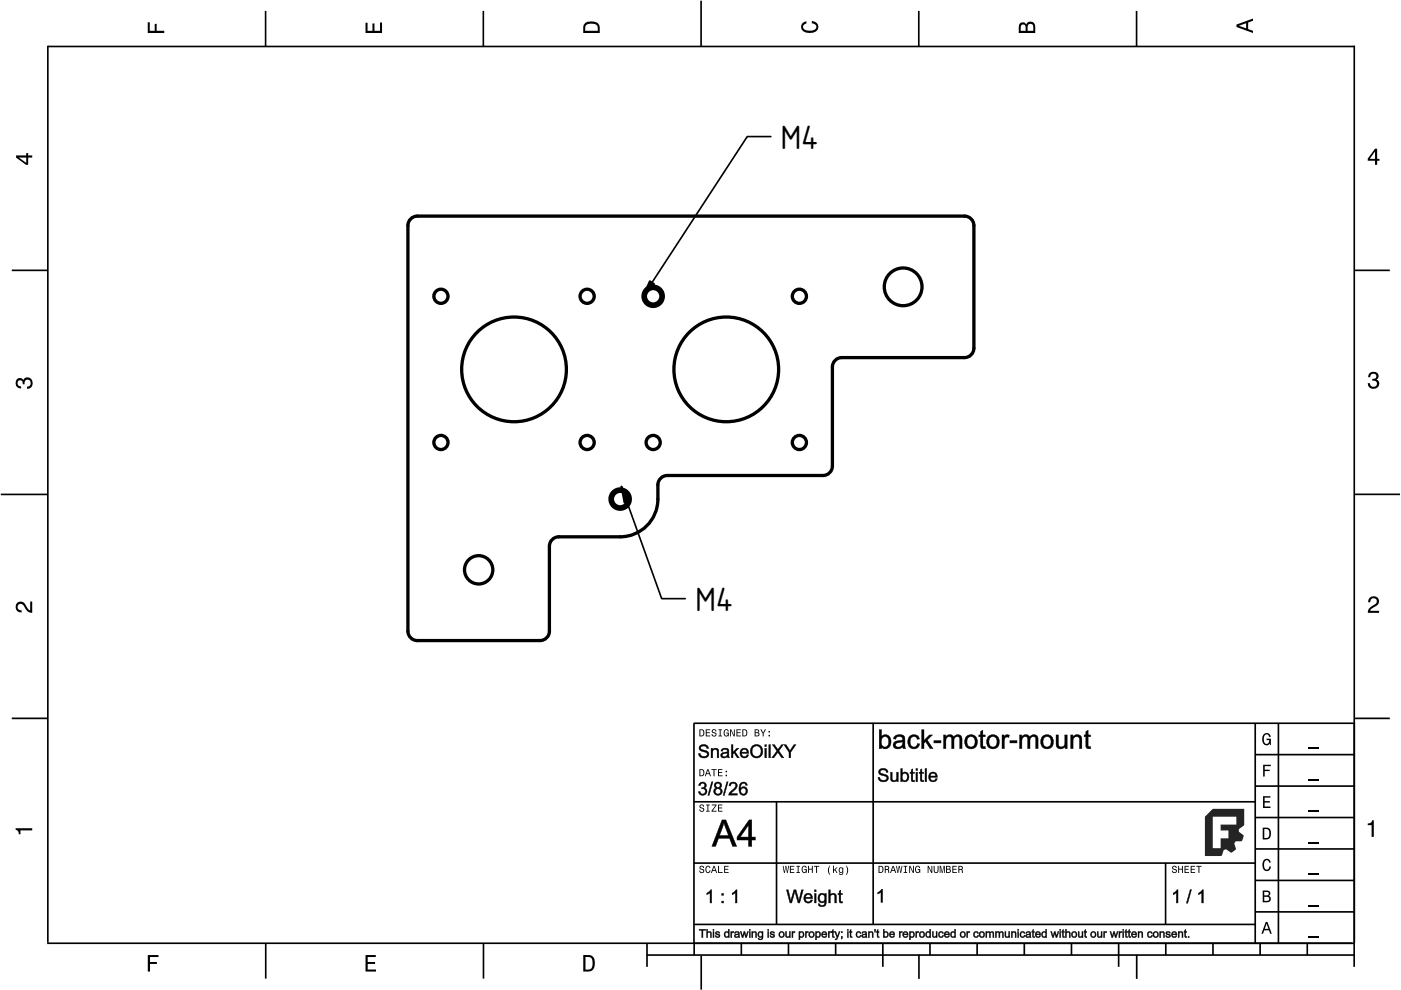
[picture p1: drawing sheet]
<svg xmlns="http://www.w3.org/2000/svg" width="297mm" height="210mm" viewBox="0 0 297 210" stroke-linecap="round" stroke-linejoin="round" font-family="sans-serif">
<defs><g id="words">
<g font-size="6.7">
<text x="165.5" y="31.5">M4</text>
<text x="147.4" y="129.5">M4</text>
</g>
</g></defs>
<g fill="none" stroke="#000" stroke-width=".35">
<path d="M10.1 9.9h277.1M10.1 9.7v190.1M56.3 2.3v7.6M102.5 2.3v7.6M148.6 .1v9.8M194.8 2.3v7.6M241 2.3v7.6M287.1 9.7v195.3M2.5 57.3h7.5M287.2 57.3h7.5M.2 104.8h10M287.2 104.8h9.6"/>
<path d="M2.5 152.3h7.5M147.1 153.3h140.1M147.1 153.3v46.7M185.1 153.2v42.8M266.1 160h21.1M266.1 153.3v46.7M271.1 153.3v46.7M287.2 152.3h7.5M147.1 170h119.1M164.6 170v26M266.1 180h21.1M266.1 173.3h21.1"/>
<path d="M266.1 166.7h21.1M10 200h277.2M56.3 200v7.5M102.5 200v7.5M137.2 200v5M147.1 196h119.1M147.1 183h119.1M147.2 200v2.5M157.2 200v2.5M167.2 200v2.5M177.2 200v2.5M187.2 200v5"/>
<path d="M197.2 200v2.5M207.2 200v2.5M217.2 200v2.5M227.2 200v2.5M237.2 200v5M247.1 183v13M247.2 200v2.5M257.2 200v2.5M266.1 193.3h21.1M266.1 186.7h21.1M267.2 200v2.5M277.2 200v2.5"/>
<path d="M137.1 202.5h150.1M148.7 202.6v7.2M194.8 202.4v5.1M241 202.4v5.1"/>
</g>
<g fill="#000">
<path d="M31.3 4.7h.5v1.8h1v-1.4h.4v1.4h1.6v.5h-3.5z" fill-rule="evenodd"/>
<path d="M77.5 4.8h.4v1.7h1.1v-1.5h.4v1.5h1.2v-1.7h.4v2.2h-3.5z" fill-rule="evenodd"/>
<path d="M124.1 4.9a2.19 2.19 0 0 0-.4 2.1h3.5v-1.2a1.42 1.42 0 0 0-1.8-1.3zM124.4 5.2a2.14 2.14 0 0 1 2.3 .3v1h-2.6v-1z" fill-rule="evenodd"/>
<path d="M170.1 4.9l.9-.4v.5a.7 .7 0 0 0-.7 .5 .7 .7 0 0 0 .3 .8 1.69 1.69 0 0 0 2.5-.6 .9 .9 0 0 0-1-.8v-.5a1.24 1.24 0 0 1 1.4 1.1 1.24 1.24 0 0 1-1 1.4 2.22 2.22 0 0 1-2.5-.7l-.2-.5z" fill-rule="evenodd"/>
<path d="M216.2 5l-.2 .8v1.2h3.5v-1.3a.98 .98 0 0 0-.7-1.1 .98 .98 0 0 0-1.2 .6 .84 .84 0 0 0-1.4-.2zM216.5 5.3a.54 .54 0 0 1 .7-.1 .54 .54 0 0 1 .2 .6v.7h-1zM218 5.2a.62 .62 0 0 1 .7-.1 .62 .62 0 0 1 .4 .6v.8h-1.2z" fill-rule="evenodd"/>
<path d="M262.2 5.2v.5l3.5 1.3v-.5l-1.1-.3v-1.4l1.1-.4v-.5zM262.7 5.5l1.5-.6v1.1z" fill-rule="evenodd"/>
<path d="M3.4 33v.4l2.1 1.5h.5v-1.5h.8v-.4h-.8v-.5h-.4v.5zM4 33.4h1.6v1.1z" fill-rule="evenodd"/>
<path d="M291.5 31.5l-1.5 2.1v.5h1.5v.8h.5v-.8h.5v-.4h-.5v-2.2zM291.5 32.1v1.6h-1.1z" fill-rule="evenodd"/>
<path d="M3.6 80.4a.86 .86 0 0 1 1.4 .2 1.06 1.06 0 0 1 1.2-.5 1.06 1.06 0 0 1 .7 1.2 1.1 1.1 0 0 1-1.2 1.1v-.4a.71 .71 0 0 0 .8-1 .71 .71 0 0 0-1.3-.1v.6h-.4a.61 .61 0 0 0-.3-.8 .61 .61 0 0 0-.8 .2 .61 .61 0 0 0 .2 .8l.6 .2v.5a1.15 1.15 0 0 1-1.2-.7 1.15 1.15 0 0 1 .3-1.3z" fill-rule="evenodd"/>
<path d="M290.4 79.1a1.08 1.08 0 0 1 1.3-.2 1.08 1.08 0 0 1 .5 1.3l-.3 .3a1.06 1.06 0 0 1 .5 1.3 1.06 1.06 0 0 1-1.2 .6 1.1 1.1 0 0 1-1.2-1.2h.5a.71 .71 0 0 0 .9 .8 .71 .71 0 0 0 .1-1.2l-.5-.1v-.4a.61 .61 0 0 0 .7-.3 .61 .61 0 0 0-.2-.8 .61 .61 0 0 0-.8 .2l-.2 .6h-.4z" fill-rule="evenodd"/>
<path d="M3.6 127.9a1.22 1.22 0 0 1 2 .7l.4 .6 .4 .2v-1.9h.4v2.4a1.8 1.8 0 0 1-1.7-1.4 .71 .71 0 0 0-.9-.5 .71 .71 0 0 0-.5 .9 .71 .71 0 0 0 .9 .5v.5a1.18 1.18 0 0 1-1.2-.7 1.18 1.18 0 0 1 .2-1.3z" fill-rule="evenodd"/>
<path d="M290.4 126.7a1.18 1.18 0 0 1 1.9 .3 1.18 1.18 0 0 1-1 1.7l-.5 .4-.3 .4h1.9v.4h-2.4a1.8 1.8 0 0 1 1.4-1.7 .71 .71 0 0 0 .5-.9 .71 .71 0 0 0-.9-.5 .71 .71 0 0 0-.5 .9h-.4z" fill-rule="evenodd"/>
<path d="M148.3 154.6v1.5h.5a.77 .77 0 0 0 .6-.7 .77 .77 0 0 0-.6-.8zM148.5 154.8a.58 .58 0 0 1 .6 .6 .58 .58 0 0 1-.6 .6zM149.6 154.6v1.5h1v-.1h-.8v-.6h.7v-.1h-.7v-.5h.8v-.2zM151 154.7a.53 .53 0 0 0 0 .6 .53 .53 0 0 0 .6 .2 .32 .32 0 0 1-.2 .5 .32 .32 0 0 1-.4-.4h-.1a.5 .5 0 0 0 .6 .6 .5 .5 0 0 0 .2-.9l-.4-.1a.28 .28 0 0 1-.1-.3 .28 .28 0 0 1 .3-.2 .28 .28 0 0 1 .2 .4h.2a.51 .51 0 0 0-.3-.5 .51 .51 0 0 0-.6 .1zM152.3 154.6v.2h.3v1.2h-.3v.1h.8v-.1h-.3v-1.2h.3v-.2zM153.6 154.8a.81 .81 0 0 0 .5 1.4l.3-.3 .1 .2v-.8h-.5v.2h.3l-.2 .5a.6 .6 0 0 1-.5-.6 .6 .6 0 0 1 .5-.6l.2 .3h.2l-.2-.4a.53 .53 0 0 0-.7 .1zM154.8 154.6v1.5h.2v-1.2l.6 1.2h.2v-1.5h-.2v1.3l-.6-1.3zM156.1 154.6v1.5h1v-.1h-.8v-.6h.7v-.1h-.7v-.5h.8v-.2zM157.4 154.6v1.5h.5a.77 .77 0 0 0 .6-.7 .77 .77 0 0 0-.6-.8zM157.6 154.8a.58 .58 0 0 1 .6 .6 .58 .58 0 0 1-.6 .6zM160 154.6v1.5h.6a.42 .42 0 0 0 .4-.3 .42 .42 0 0 0-.2-.5l.2-.2-.1-.4zM160.2 154.8h.3a.23 .23 0 0 1 .3 .2 .23 .23 0 0 1-.3 .3h-.3zM160.2 155.4h.3a.26 .26 0 0 1 .3 .3 .26 .26 0 0 1-.3 .3h-.3zM161.2 154.6l.5 .9v.6h.2v-.6l.5-.9h-.2l-.4 .7-.4-.7zM162.9 155.8v.3h.3v-.3zM162.9 155v.3h.3v-.3z" fill-rule="evenodd"/>
<path d="M267.9 155.8a.85 .85 0 0 1 .9-.4 .85 .85 0 0 1 .6 .8h-.3l-.1-.2a.49 .49 0 0 0-.4-.3 .49 .49 0 0 0-.5 .3 1.2 1.2 0 0 0 .4 1.7 .66 .66 0 0 0 .6-.8h-.6v-.3h1v1.4h-.2l-.1-.4-.3 .3a.85 .85 0 0 1-1.2-.6v-1.1z" fill-rule="evenodd"/>
<path d="M3.3 175.6h3.5v.5h-2.5v.8h-.3a.77 .77 0 0 0-.7-1z" fill-rule="evenodd"/>
<path d="M148.4 170.7a.53 .53 0 0 0 0 .6 .53 .53 0 0 0 .6 .2 .32 .32 0 0 1-.2 .5 .32 .32 0 0 1-.4-.4h-.2a.5 .5 0 0 0 .7 .5 .5 .5 0 0 0 .2-.8l-.4-.1a.28 .28 0 0 1-.1-.4 .28 .28 0 0 1 .3-.1 .28 .28 0 0 1 .2 .3h.2a.51 .51 0 0 0-.3-.4 .51 .51 0 0 0-.6 .1zM149.7 170.6v.2h.3v1.1h-.3v.2h.8v-.2h-.3v-1.1h.3v-.2zM150.9 170.6v.2h.8l-.9 1.3h1.1v-.2h-.8l.8-1.3zM152.2 170.6v1.5h1v-.2h-.8v-.5h.7v-.2h-.7v-.4h.8v-.2z" fill-rule="evenodd"/>
<path d="M148.3 163.1v1.5h.5a.77 .77 0 0 0 .6-.8 .77 .77 0 0 0-.6-.7zM148.5 163.3a.58 .58 0 0 1 .6 .5 .58 .58 0 0 1-.6 .6zM150 163.1l-.6 1.5h.2l.2-.5h.6l.1 .5h.2l-.5-1.5zM150.1 163.3l.2 .7h-.4zM150.8 163.1v.2h.5v1.3h.2v-1.3h.4v-.2zM152.2 163.1v1.5h1v-.2h-.8v-.5h.7v-.2h-.7v-.4h.8v-.2zM153.8 164.3v.3h.3v-.3zM153.8 163.4v.3h.3v-.3z" fill-rule="evenodd"/>
<path d="M267.8 168.8h1.5v.3h-1.2v.8h1.1v.3h-1.1v.8h1.3v.3h-1.6z" fill-rule="evenodd"/>
<path d="M267.8 162.1h1.6v.3h-1.3v.8h1.1v.3h-1.1v1.1h-.3z" fill-rule="evenodd"/>
<path d="M267.7 175.5v2.5h.8a1.37 1.37 0 0 0 .7-2.2 1.56 1.56 0 0 0-1.5-.3zM268.1 175.8a.98 .98 0 0 1 1.1 .7 .98 .98 0 0 1-.7 1.2h-.4z" fill-rule="evenodd"/>
<path d="M290 174.6a.77 .77 0 0 0 .9-.7h.4v3.5h-.5v-2.5h-.8z" fill-rule="evenodd"/>
<path d="M148.4 183.7a.53 .53 0 0 0 0 .6 .53 .53 0 0 0 .6 .2 .32 .32 0 0 1-.2 .5 .32 .32 0 0 1-.4-.4h-.2a.5 .5 0 0 0 .7 .5 .5 .5 0 0 0 .2-.8l-.4-.1a.28 .28 0 0 1-.1-.4 .28 .28 0 0 1 .3-.1 .28 .28 0 0 1 .2 .3h.2a.51 .51 0 0 0-.3-.4 .51 .51 0 0 0-.6 .1zM149.7 183.8l-.1 .2a.67 .67 0 0 0 0 .8 .67 .67 0 0 0 .9 .2l.1-.5h-.2l-.2 .4a.61 .61 0 0 1-.4-.6 .61 .61 0 0 1 .4-.6l.2 .3h.2l-.2-.3a.5 .5 0 0 0-.7 .1zM151.3 183.6l-.6 1.5h.2l.2-.5h.6l.1 .5h.2l-.5-1.5zM151.4 183.8l.2 .7h-.4zM152.2 183.6v1.5h1v-.2h-.8v-1.3zM153.5 183.6v1.5h1v-.2h-.8v-.5h.7v-.2h-.7v-.4h.8v-.2z" fill-rule="evenodd"/>
<path d="M166 183.6l.2 1.5h.2l.2-1.3 .2 1.3h.2l.3-1.5h-.2l-.2 1.3-.2-1.3h-.2l-.2 1.3-.2-1.3zM167.5 183.6v1.5h.9v-.2h-.7v-.5h.6v-.2h-.6v-.4h.7v-.2zM168.9 183.6v.2h.2v1.1h-.2v.2h.7v-.2h-.3v-1.1h.3v-.2zM170.1 183.8a.82 .82 0 0 0 .5 1.3l.3-.2 .2 .2v-.8h-.6v.2h.4l-.2 .4a.6 .6 0 0 1-.5-.6 .6 .6 0 0 1 .4-.6l.2 .3h.2l-.1-.3a.53 .53 0 0 0-.8 .1zM171.3 183.6v1.5h.2v-.7h.6v.7h.2v-1.5h-.2v.6h-.6v-.6zM172.6 183.6v.2h.4v1.3h.2v-1.3h.5v-.2zM175.9 183.5a1.35 1.35 0 0 0 .1 2 1.84 1.84 0 0 1 0-2zM176.6 183.5v1.6h.2v-.4l.2-.2 .3 .6h.3l-.5-.8 .5-.4h-.3l-.5 .5v-.9zM177.9 184a.59 .59 0 0 0-.1 .8 .59 .59 0 0 0 .7 .3l.1-.2a.31 .31 0 0 1-.1 .4 .31 .31 0 0 1-.5-.1h-.1a.47 .47 0 0 0 .5 .3 .47 .47 0 0 0 .4-.5v-1.1h-.2v.2l-.3-.2zM178.1 184.2l.1-.1a.42 .42 0 0 1 .4 .4 .42 .42 0 0 1-.4 .4l-.2-.2zM179.3 183.5a1.85 1.85 0 0 1 0 2 1.22 1.22 0 0 0 0-2z" fill-rule="evenodd"/>
<path d="M186.3 183.6v1.5h.5a.77 .77 0 0 0 .6-.8 .77 .77 0 0 0-.6-.7zM186.5 183.8a.58 .58 0 0 1 .6 .5 .58 .58 0 0 1-.6 .6zM187.6 183.6v1.5h.2v-.7a.45 .45 0 0 1 .5 .2 .45 .45 0 0 1 .1 .5l.2-.1-.3-.7a.42 .42 0 0 0 .2-.4 .42 .42 0 0 0-.4-.3zM187.8 183.8h.2a.26 .26 0 0 1 .3 .2 .26 .26 0 0 1-.3 .3h-.2zM189.3 183.6l-.6 1.5h.2l.2-.5h.6l.1 .5h.2l-.5-1.5zM189.4 183.8l.2 .7h-.5zM190 183.6l.3 1.5h.1l.3-1.3 .2 1.3h.2l.2-1.5h-.1l-.2 1.3-.2-1.3h-.2l-.2 1.3-.2-1.3zM191.6 183.6v.2h.3v1.1h-.3v.2h.7v-.2h-.2v-1.1h.2v-.2zM192.8 183.6v1.5h.2v-1.2l.5 1.2h.3v-1.5h-.2v1.2l-.6-1.2zM194.2 183.8a.81 .81 0 0 0 .5 1.3l.3-.2 .1 .2v-.8h-.5v.2h.3l-.2 .4a.6 .6 0 0 1-.5-.6 .6 .6 0 0 1 .5-.6l.2 .3h.2l-.2-.3a.53 .53 0 0 0-.7 .1zM196.7 183.6v1.5h.2v-1.2l.5 1.2h.3v-1.5h-.2v1.2l-.6-1.2zM198 183.6v.9a.52 .52 0 0 0 .5 .6 .52 .52 0 0 0 .5-.6v-.9h-.2v.9a.33 .33 0 0 1-.3 .4 .33 .33 0 0 1-.3-.4v-.9zM199.2 183.6v1.5h.2v-1.4l.3 1.4h.2l.2-1.4v1.4h.2v-1.5h-.3l-.2 1.3-.3-1.3zM200.6 183.6v1.5h.5a.42 .42 0 0 0 .5-.3 .42 .42 0 0 0-.3-.5l.2-.2-.1-.4zM200.8 183.8h.3a.23 .23 0 0 1 .2 .2 .23 .23 0 0 1-.2 .2h-.3zM200.8 184.4h.3a.26 .26 0 0 1 .3 .2 .26 .26 0 0 1-.3 .3h-.3zM201.9 183.6v1.5h1v-.2h-.8v-.5h.7v-.2h-.7v-.4h.8v-.2zM203.2 183.6v1.5h.2v-.7a.45 .45 0 0 1 .5 .2 .45 .45 0 0 1 .1 .5l.2-.1-.3-.7a.42 .42 0 0 0 .2-.4 .42 .42 0 0 0-.4-.3zM203.4 183.8h.2a.26 .26 0 0 1 .3 .2 .26 .26 0 0 1-.3 .3h-.2z" fill-rule="evenodd"/>
<path d="M248.6 183.7a.53 .53 0 0 0 0 .6 .53 .53 0 0 0 .6 .2 .32 .32 0 0 1-.2 .5 .32 .32 0 0 1-.3-.4h-.2a.5 .5 0 0 0 .6 .5 .5 .5 0 0 0 .2-.8l-.4-.1a.28 .28 0 0 1-.1-.4 .28 .28 0 0 1 .3-.1 .28 .28 0 0 1 .2 .3h.2a.51 .51 0 0 0-.3-.4 .51 .51 0 0 0-.6 .1zM249.8 183.6v1.5h.2v-.7h.6v.7h.2v-1.5h-.2v.6h-.6v-.6zM251.1 183.6v1.5h1v-.2h-.8v-.5h.7v-.2h-.7v-.4h.8v-.2zM252.4 183.6v1.5h1v-.2h-.8v-.5h.7v-.2h-.7v-.4h.8v-.2zM253.6 183.6v.2h.5v1.3h.2v-1.3h.5v-.2z" fill-rule="evenodd"/>
<path d="M268.4 195.5l-1 2.5h.4l.2-.8h1l.3 .8h.3l-.9-2.5zM268.5 195.8l.4 1.1h-.7z" fill-rule="evenodd"/>
<path d="M267.7 188.8v2.5h1a.7 .7 0 0 0 .7-.5 .7 .7 0 0 0-.4-.8 .61 .61 0 0 0 .3-.8 .61 .61 0 0 0-.7-.4zM268 189.1h.6a.38 .38 0 0 1 .4 .4 .38 .38 0 0 1-.5 .3h-.5zM268 190.2h.6a.44 .44 0 0 1 .5 .4 .44 .44 0 0 1-.5 .4h-.6z" fill-rule="evenodd"/>
<path d="M267.9 182.4a.85 .85 0 0 1 .9-.3 .85 .85 0 0 1 .6 .8h-.3l-.1-.2a.47 .47 0 0 0-.4-.3 .47 .47 0 0 0-.4 .2 1.21 1.21 0 0 0 .4 1.8 .64 .64 0 0 0 .5-.7h.4a.89 .89 0 0 1-.8 1 .89 .89 0 0 1-1-.7v-1.2z" fill-rule="evenodd"/>
<path d="M31.3 202.5h2.3v.4h-1.8v1.1h1.5v.4h-1.5v1.6h-.5z" fill-rule="evenodd"/>
<path d="M77.5 202.5h2.2v.4h-1.7v1.1h1.5v.4h-1.5v1.2h1.7v.4h-2.2z" fill-rule="evenodd"/>
<path d="M123.7 202.5v3.5h1.1a1.42 1.42 0 0 0 1.3-1.8 1.38 1.38 0 0 0-1.3-1.7zM124.1 202.9l1.1 .1a1.89 1.89 0 0 1 0 2.5l-1.1 .1z" fill-rule="evenodd"/>
</g>
<path d="M277.5 158.7h2.1M277.5 178.7h2.1M277.5 172h2.1M277.5 165.4h2.1M277.5 198.7h2.1M277.5 192h2.1M277.5 185.4h2.1" fill="none" stroke="#000" stroke-width=".25"/>
<g fill="#000">
<path d="M153.1 173.8h.8l2.3 5.7h-.9l-.6-1.8h-2.4l-.5 1.8h-.9zM153.1 173.8l-2.2 5.6h.8l.6-1.7h2.4l.6 1.7h.9l-2.3-5.6zM153.4 174.4l-.1 .8-.7 1.9 1.8 .1zM153.4 174.4l1.1 2.8h-2zM158.8 173.8h.6v3.7l.8-.1v.8l-.8-.1v1.4h-.7v-1.4l-2.5 .1v-.7zM158.8 173.8l-2.5 3.7v.6h2.4v1.3h.7l-.1-1.3h.8v-.6h-.8l.1-3.7zM158.7 174.9l-1.7 2.6h1.7zM158.7 174.8v2.7h-1.8z"/>
<path d="M153.1 173.8h.8l2.3 5.6h-.9l-.6-1.7h-2.4l-.6 1.7h-.8zM153.5 174.4l-.9 2.7h1.9zM158.8 173.8h.6v3.7h.7v.6h-.7v1.3h-.7v-1.3h-2.4v-.6zM158.7 174.9l-1.8 2.6h1.8z"/>
<path d="M148.2 197h1.4v.3l-.6-.1 .1 1.6h-.3v-1.6l-.6 .1zM148.2 197v.2h.6v1.6h.2v-1.6h.6v-.2zM149.8 197h.3l-.1 .7a.47 .47 0 0 1 .6-.2 .47 .47 0 0 1 .3 .5v.8h-.3v-.8a.26 .26 0 0 0-.3-.3 .26 .26 0 0 0-.2 .4v.7h-.3zM149.8 197v1.8h.2v-.7a.35 .35 0 0 1 .3-.5 .35 .35 0 0 1 .4 .4l-.1 .8h.2v-.8a.42 .42 0 0 0-.3-.5 .42 .42 0 0 0-.5 .3v-.8zM151.1 197h.3v.3h-.3zM151.2 197v.3h.2v-.3zM151.1 197.5h.3v1.3h-.3zM151.2 197.5v1.3h.2v-1.3zM151.7 197.6l.2-.1a.46 .46 0 0 1 .5 0 .46 .46 0 0 1 .2 .4l-.7-.2 .1 .3h.2a.47 .47 0 0 1 .5 .6 .47 .47 0 0 1-.8 .2l-.3-.4 .3-.1a.26 .26 0 0 0 .2 .3 .26 .26 0 0 0 .3-.3l-.2-.1a.41 .41 0 0 1-.5-.1 .41 .41 0 0 1 0-.5zM151.8 197.7a.29 .29 0 0 0-.1 .3 .29 .29 0 0 0 .3 .1l.3 .1a.21 .21 0 0 1 .2 .3 .21 .21 0 0 1-.2 .2l-.7-.3a.49 .49 0 0 0 .6 .4 .49 .49 0 0 0 .4-.6l-.7-.3a.28 .28 0 0 1 .2-.3 .28 .28 0 0 1 .3 .3l.2-.1a.51 .51 0 0 0-.8-.1zM153.6 197.6a.44 .44 0 0 1 .8 .1v-.7h.3v1.8h-.3v-.2a.5 .5 0 0 1-.6 .2 .5 .5 0 0 1-.3-.5zM153.7 197.7a.55 .55 0 0 0-.1 .8 .55 .55 0 0 0 .9 0l-.1 .3h.2v-1.8h-.2v.8a.44 .44 0 0 0-.7-.1zM153.9 197.8l-.1 .5 .2 .3a.38 .38 0 0 0 .4-.5 .38 .38 0 0 0-.5-.3zM153.8 197.7a.45 .45 0 0 1 .7 .4 .45 .45 0 0 1-.7 .4l-.1-.4zM154.9 197.5h.3v.2a.26 .26 0 0 1 .2-.3 .26 .26 0 0 1 .3 .2l-.1 .2-.4 .1v.9h-.3zM154.9 197.5v1.3h.3l-.1-.9 .2-.2 .3 .1v-.2l-.3-.1-.1 .2-.1-.2zM155.8 197.6a.61 .61 0 0 1 .8-.1 .61 .61 0 0 1 .2 .7l.1 .6h-.3v-.2a.46 .46 0 0 1-.8 .2 .46 .46 0 0 1 .2-.8l.5-.1a.31 .31 0 0 0-.3-.2 .31 .31 0 0 0-.3 .2h-.2zM155.8 197.7l-.1 .2h.2a.32 .32 0 0 1 .3-.3 .32 .32 0 0 1 .3 .1l.1 .3-.6 .1a.35 .35 0 0 0-.2 .5 .35 .35 0 0 0 .5 .1l.3-.2v.3h.2l-.1-1a.55 .55 0 0 0-.9-.1zM156 198.3v.1a.31 .31 0 0 0 .2 .2 .31 .31 0 0 0 .3-.2l.1-.3zM155.9 198.3l.6-.2a.35 .35 0 0 1-.1 .5 .35 .35 0 0 1-.5-.3zM156.9 197.5h.3l.2 1 .3-1h.3l.2 1 .2-1h.3l-.4 1.3h-.3l-.2-1-.2 1h-.3zM157 197.5l.3 1.3h.3l.2-1 .3 1h.2l.4-1.3h-.2l-.3 1.2-.3-1.2h-.2l-.3 1-.2-1zM158.8 197h.3v.3h-.3zM158.9 197v.3h.2v-.3zM158.8 197.5h.3v1.3h-.3zM158.9 197.5v1.3h.2v-1.3zM159.4 197.5h.2v.2a.47 .47 0 0 1 .6-.2 .47 .47 0 0 1 .3 .5v.8h-.3v-.8a.25 .25 0 0 0-.2-.3 .25 .25 0 0 0-.3 .2v.9h-.3zM159.4 197.5v1.3h.2v-.9a.34 .34 0 0 1 .4-.3 .34 .34 0 0 1 .3 .4l-.1 .8h.2v-1a.43 .43 0 0 0-.5-.3 .43 .43 0 0 0-.4 .3l.1-.3zM160.8 197.6l.4-.2 .4 .3-.1-.2h.3v1.1a.59 .59 0 0 1-.4 .7 .59 .59 0 0 1-.7-.5l.3 .1v.1h.3l.2-.1 .1-.3a.54 .54 0 0 1-.7 .1 .54 .54 0 0 1-.3-.6zM160.8 197.7a.55 .55 0 0 0 0 .8 .55 .55 0 0 0 .8 0v.1a.4 .4 0 0 1-.2 .5 .4 .4 0 0 1-.5-.2h-.2a.53 .53 0 0 0 .6 .3 .53 .53 0 0 0 .4-.6l.1-1.1h-.2v.3l-.4-.3zM161 197.8v.5l.1 .2a.38 .38 0 0 0 .4-.4 .38 .38 0 0 0-.5-.3zM161 197.7a.44 .44 0 0 1 .6 .4 .44 .44 0 0 1-.7 .4l-.1-.4zM162.7 197h.3v.3h-.3zM162.8 197v.3h.2v-.3zM162.7 197.5h.3v1.3h-.3zM162.8 197.5v1.3h.2v-1.3zM163.3 197.6l.2-.1a.46 .46 0 0 1 .5 0 .46 .46 0 0 1 .2 .4l-.6-.2v.3h.2a.47 .47 0 0 1 .5 .6 .47 .47 0 0 1-.8 .2l-.3-.4 .3-.1a.26 .26 0 0 0 .2 .3 .26 .26 0 0 0 .3-.3l-.2-.1a.41 .41 0 0 1-.5-.1 .41 .41 0 0 1 0-.5zM163.4 197.7a.29 .29 0 0 0-.1 .3 .29 .29 0 0 0 .3 .1l.3 .1a.21 .21 0 0 1 .2 .3 .21 .21 0 0 1-.2 .2l-.7-.3a.49 .49 0 0 0 .6 .4 .49 .49 0 0 0 .4-.6l-.7-.3a.28 .28 0 0 1 .2-.3 .28 .28 0 0 1 .3 .3l.2-.1a.51 .51 0 0 0-.8-.1zM165.1 198.1a.68 .68 0 0 1 1.3 0 .68 .68 0 0 1-1.3 0zM165.2 198.1a.6 .6 0 0 0 1.2 0 .6 .6 0 0 0-1.2 0zM165.5 197.8a.4 .4 0 0 0-.1 .6 .4 .4 0 0 0 .5 .1 .4 .4 0 0 0 .1-.6 .4 .4 0 0 0-.5-.1zM165.4 197.8a.46 .46 0 0 1 .7 .3 .46 .46 0 0 1-.7 .4l-.1-.4zM166.5 197.5h.3l.1 1a.29 .29 0 0 0 .3 0 .29 .29 0 0 0 .1-.3v-.7h.3v1.3h-.3l.1-.2a.43 .43 0 0 1-.5 .2 .43 .43 0 0 1-.3-.3zM166.5 197.5l.1 1a.43 .43 0 0 0 .4 .3 .43 .43 0 0 0 .4-.4v.4h.2v-1.3h-.2v.7a.36 .36 0 0 1-.2 .4 .36 .36 0 0 1-.5-.2l.1-.9zM167.9 197.5h.2v.2a.26 .26 0 0 1 .2-.3 .26 .26 0 0 1 .3 .2l-.1 .2-.3 .1v.9h-.3zM167.9 197.5v1.3h.2v-.9l.2-.2 .2 .1 .1-.2-.3-.1-.2 .2v-.2zM169.3 197.5h.3v.2a.53 .53 0 0 1 .7-.2 .53 .53 0 0 1 .2 .6 .57 .57 0 0 1-.3 .7 .57 .57 0 0 1-.6-.1v.6h-.3zM169.4 197.5v1.8h.2v-.8a.53 .53 0 0 0 .7 0 .53 .53 0 0 0 0-.7 .53 .53 0 0 0-.7-.1l-.1 .1 .1-.3zM169.7 197.8l-.1 .5 .2 .3a.42 .42 0 0 0 .4-.5 .42 .42 0 0 0-.4-.4zM169.7 197.8a.45 .45 0 0 1 .6 .3 .45 .45 0 0 1-.7 .4l-.1-.4zM170.7 197.5h.3v.2a.26 .26 0 0 1 .2-.3 .26 .26 0 0 1 .3 .2l-.1 .2-.4 .1v.9h-.3zM170.7 197.5v1.3h.3l-.1-.9 .2-.2 .2 .1 .1-.2-.3-.1-.1 .2-.1-.2zM171.4 198.1a.7 .7 0 0 1 1.4 0 .7 .7 0 0 1-1.4 0zM171.5 198.1a.6 .6 0 0 0 1.2 0 .6 .6 0 0 0-1.2 0zM171.8 197.8a.4 .4 0 0 0-.1 .6 .4 .4 0 0 0 .6 .1 .4 .4 0 0 0 .1-.6 .4 .4 0 0 0-.6-.1zM171.8 197.8a.46 .46 0 0 1 .7 .3 .46 .46 0 0 1-.7 .4l-.2-.4zM172.9 197.5h.2v.2a.53 .53 0 0 1 .7-.2 .53 .53 0 0 1 .2 .6 .57 .57 0 0 1-.2 .7 .57 .57 0 0 1-.7-.1l.1 .6h-.3zM172.9 197.5v1.8h.2v-.8a.53 .53 0 0 0 .7 0 .53 .53 0 0 0 0-.7 .53 .53 0 0 0-.7-.1l-.1 .1 .1-.3zM173.2 197.8v.5l.1 .3a.42 .42 0 0 0 .4-.5 .42 .42 0 0 0-.4-.4zM173.2 197.8a.45 .45 0 0 1 .6 .3 .45 .45 0 0 1-.6 .4l-.2-.4zM174.3 197.6a.61 .61 0 0 1 .8-.1 .61 .61 0 0 1 .2 .7h-.9a.34 .34 0 0 0 .3 .4 .34 .34 0 0 0 .4-.3h.2a.59 .59 0 0 1-.5 .6 .59 .59 0 0 1-.6-.4v-.6zM174.4 197.7a.61 .61 0 0 0 0 .9 .61 .61 0 0 0 .9-.2h-.2a.37 .37 0 0 1-.5 .3 .37 .37 0 0 1-.2-.5h.9a.54 .54 0 0 0-.3-.6 .54 .54 0 0 0-.6 .1zM174.6 197.8l-.2 .2h.7l-.1-.2zM174.5 197.7a.36 .36 0 0 1 .4-.1 .36 .36 0 0 1 .2 .5h-.7zM175.6 197.5h.2v.2a.26 .26 0 0 1 .2-.3 .26 .26 0 0 1 .3 .2l-.1 .2-.4 .1 .1 .9h-.3zM175.6 197.5v1.3h.2v-.9l.2-.2 .2 .1 .1-.2-.3-.1-.2 .2v-.2zM176.4 197.2l.3-.2v.5h.2v.2h-.2v.8h.2v.3a.36 .36 0 0 1-.4 0 .36 .36 0 0 1-.1-.4l.1-.7h-.3v-.2h.3zM176.5 197.2v.4l-.2-.1v.2l.2-.1v.8a.27 .27 0 0 0 .1 .3 .27 .27 0 0 0 .3 0l-.3-.3v-.8l.3 .1v-.2l-.3 .1 .1-.5zM176.9 197.5h.3l.3 1 .4-1h.3l-.6 1.6-.3 .2h-.3v-.3h.4v-.2zM177 197.5l.5 1.3-.2 .3h-.2v.2l.4-.2 .6-1.6h-.2l-.3 1.2-.4-1.2zM178.3 197.5h.3v.3h-.3zM178.4 197.5v.3h.2v-.3zM178.3 198.5h.3v.5l-.2 .2-.1-.2 .2-.2h-.2zM178.4 198.5v.3l.1-.1-.1 .4 .2-.6zM179.6 197h.3v.3h-.3zM179.7 197v.3h.2v-.3zM179.6 197.5h.3v1.3h-.3zM179.7 197.5v1.3h.2v-1.3zM180.2 197.2l.3-.2-.1 .5h.3v.2h-.3l.1 .8h.2v.3a.36 .36 0 0 1-.4 0 .36 .36 0 0 1-.1-.4v-.7h-.2v-.2h.2zM180.2 197.2l.1 .4-.2-.1v.2l.2-.1v.8a.27 .27 0 0 0 .1 .3 .27 .27 0 0 0 .3 0l-.3-.3v-.8l.3 .1v-.2l-.3 .1v-.5zM181.6 197.6a.54 .54 0 0 1 .6-.2 .54 .54 0 0 1 .4 .5l-.2 .1a.3 .3 0 0 0-.3-.3 .3 .3 0 0 0-.3 .2v.4a.28 .28 0 0 0 .3 .3 .28 .28 0 0 0 .2-.3h.3a.61 .61 0 0 1-.8 .5 .61 .61 0 0 1-.4-.9zM181.7 197.7a.58 .58 0 0 0 0 .9 .58 .58 0 0 0 .9-.3h-.2a.34 .34 0 0 1-.3 .4 .34 .34 0 0 1-.4-.3v-.5a.33 .33 0 0 1 .3-.3 .33 .33 0 0 1 .3 .3h.3a.54 .54 0 0 0-.9-.2zM182.8 197.6a.61 .61 0 0 1 .8-.1 .61 .61 0 0 1 .2 .7l.1 .6h-.3v-.2a.46 .46 0 0 1-.8 .2 .46 .46 0 0 1 .2-.8l.5-.1a.31 .31 0 0 0-.3-.2 .31 .31 0 0 0-.3 .2h-.2zM182.8 197.7l-.1 .2h.2a.32 .32 0 0 1 .3-.3 .32 .32 0 0 1 .3 .1l.1 .3-.6 .1a.35 .35 0 0 0-.2 .5 .35 .35 0 0 0 .5 .1l.3-.2v.3h.2l-.1-1a.55 .55 0 0 0-.9-.1zM183 198.3v.1a.31 .31 0 0 0 .2 .2 .31 .31 0 0 0 .3-.2l.1-.3zM182.9 198.3l.6-.2a.35 .35 0 0 1-.1 .5 .35 .35 0 0 1-.5-.3zM184.1 197.5h.2v.2a.47 .47 0 0 1 .6-.2 .47 .47 0 0 1 .3 .5v.8h-.3v-.8a.25 .25 0 0 0-.2-.3 .25 .25 0 0 0-.3 .2v.9h-.3zM184.1 197.5v1.3h.2v-.9a.34 .34 0 0 1 .4-.3 .34 .34 0 0 1 .3 .4l-.1 .8h.2v-1a.43 .43 0 0 0-.5-.3 .43 .43 0 0 0-.3 .3v-.3zM185.4 197h.3l-.1 .7h-.2zM185.4 197l.1 .6h.1v-.6zM185.9 197.2l.3-.2v.5h.2v.2h-.2v.8h.2v.3a.36 .36 0 0 1-.4 0 .36 .36 0 0 1-.1-.4l.1-.7h-.2v-.2h.2zM186 197.2v.4l-.2-.1v.2l.2-.1v.8a.27 .27 0 0 0 .1 .3 .27 .27 0 0 0 .3 0l-.3-.3v-.8l.3 .1v-.2l-.3 .1 .1-.5zM187.2 197h.3v.7a.51 .51 0 0 1 .6-.2 .51 .51 0 0 1 .3 .5 .59 .59 0 0 1-.2 .7 .59 .59 0 0 1-.8-.1l.1 .2h-.3zM187.3 197v1.8h.2l-.1-.3a.55 .55 0 0 0 .9 0 .55 .55 0 0 0-.2-.9h-.4l-.3 .2 .1-.8zM187.6 197.8l-.1 .7h.2a.38 .38 0 0 0 .4-.4 .38 .38 0 0 0-.5-.3zM187.5 197.8a.44 .44 0 0 1 .7 .4 .44 .44 0 0 1-.7 .3zM188.7 197.6a.61 .61 0 0 1 .7-.1 .61 .61 0 0 1 .3 .7h-.9a.34 .34 0 0 0 .3 .4 .34 .34 0 0 0 .4-.3h.2a.59 .59 0 0 1-.5 .6 .59 .59 0 0 1-.6-.4l-.1-.6zM188.7 197.7a.61 .61 0 0 0 .1 .9 .61 .61 0 0 0 .9-.2h-.2a.37 .37 0 0 1-.5 .3 .37 .37 0 0 1-.2-.5h.9a.54 .54 0 0 0-.3-.6 .54 .54 0 0 0-.7 .1zM188.9 197.8l-.1 .2h.7l-.1-.2zM188.9 197.7a.36 .36 0 0 1 .4-.1 .36 .36 0 0 1 .2 .5h-.8zM190.6 197.5h.3v.2a.26 .26 0 0 1 .2-.3 .26 .26 0 0 1 .3 .2l-.1 .2-.4 .1v.9h-.3zM190.6 197.5v1.3h.3v-.9l.1-.2 .3 .1v-.2l-.2-.1-.2 .2-.1-.2zM191.5 197.6a.61 .61 0 0 1 .8-.1 .61 .61 0 0 1 .2 .7h-.8a.34 .34 0 0 0 .2 .4 .34 .34 0 0 0 .4-.3h.2a.59 .59 0 0 1-.5 .6 .59 .59 0 0 1-.6-.4v-.6zM191.6 197.7a.61 .61 0 0 0 0 .9 .61 .61 0 0 0 .9-.2h-.2a.37 .37 0 0 1-.5 .3 .37 .37 0 0 1-.2-.5h.9a.54 .54 0 0 0-.3-.6 .54 .54 0 0 0-.6 .1zM191.8 197.8l-.2 .2h.7l-.1-.2zM191.7 197.7a.36 .36 0 0 1 .4-.1 .36 .36 0 0 1 .2 .5h-.7zM192.8 197.5h.2v.2a.53 .53 0 0 1 .7-.2 .53 .53 0 0 1 .2 .6 .57 .57 0 0 1-.2 .7 .57 .57 0 0 1-.7-.1l.1 .6h-.3zM192.8 197.5v1.8h.2v-.8a.53 .53 0 0 0 .7 0 .53 .53 0 0 0 .1-.7 .53 .53 0 0 0-.8-.1v.1v-.3zM193.1 197.8v.5l.1 .3a.42 .42 0 0 0 .4-.5 .42 .42 0 0 0-.4-.4zM193.1 197.8a.45 .45 0 0 1 .6 .3 .45 .45 0 0 1-.6 .4l-.1-.4zM194.1 197.5h.3v.2a.26 .26 0 0 1 .2-.3 .26 .26 0 0 1 .3 .2l-.1 .2-.4 .1v.9h-.3zM194.2 197.5v1.3h.2v-.9l.1-.2 .3 .1v-.2l-.2-.1-.2 .2-.1-.2zM194.8 198.1a.7 .7 0 0 1 1.4 0 .7 .7 0 0 1-1.4 0zM194.9 198.1a.6 .6 0 0 0 1.2 0 .6 .6 0 0 0-1.2 0zM195.2 197.8a.4 .4 0 0 0-.1 .6 .4 .4 0 0 0 .6 .1 .4 .4 0 0 0 .1-.6 .4 .4 0 0 0-.6-.1zM195.2 197.8a.46 .46 0 0 1 .7 .3 .46 .46 0 0 1-.7 .4l-.1-.4zM196.3 197.6a.44 .44 0 0 1 .8 .1v-.7h.3v1.8h-.3v-.2a.5 .5 0 0 1-.5 .2 .5 .5 0 0 1-.4-.5zM196.4 197.7a.55 .55 0 0 0 0 .8 .55 .55 0 0 0 .8 0l-.1 .3h.2v-1.8h-.2l.1 .8a.44 .44 0 0 0-.8-.1zM196.6 197.8l-.1 .5 .2 .3a.38 .38 0 0 0 .4-.5 .38 .38 0 0 0-.5-.3zM196.5 197.7a.45 .45 0 0 1 .7 .4 .45 .45 0 0 1-.7 .4l-.1-.4zM197.6 197.5h.3l.1 1a.29 .29 0 0 0 .3 0 .29 .29 0 0 0 .1-.3v-.7h.3v1.3h-.2v-.2a.43 .43 0 0 1-.4 .2 .43 .43 0 0 1-.4-.3zM197.7 197.5v1a.43 .43 0 0 0 .4 .3 .43 .43 0 0 0 .4-.4v.4h.2v-1.3h-.2v.7a.36 .36 0 0 1-.2 .4 .36 .36 0 0 1-.5-.2l.1-.9zM199.1 197.6a.54 .54 0 0 1 .6-.2 .54 .54 0 0 1 .3 .5l-.2 .1a.3 .3 0 0 0-.3-.3 .3 .3 0 0 0-.3 .2v.4a.28 .28 0 0 0 .4 .3 .28 .28 0 0 0 .2-.3h.3a.61 .61 0 0 1-.8 .5 .61 .61 0 0 1-.4-.9zM199.1 197.7a.58 .58 0 0 0 .1 .9 .58 .58 0 0 0 .9-.3h-.3a.34 .34 0 0 1-.3 .4 .34 .34 0 0 1-.3-.3v-.5a.33 .33 0 0 1 .3-.3 .33 .33 0 0 1 .3 .3h.2a.54 .54 0 0 0-.9-.2zM200.3 197.6a.61 .61 0 0 1 .8-.1 .61 .61 0 0 1 .2 .7h-.9a.34 .34 0 0 0 .3 .4 .34 .34 0 0 0 .4-.3h.2a.59 .59 0 0 1-.5 .6 .59 .59 0 0 1-.6-.4l-.1-.6zM200.4 197.7a.61 .61 0 0 0 0 .9 .61 .61 0 0 0 .9-.2h-.2a.37 .37 0 0 1-.5 .3 .37 .37 0 0 1-.2-.5h.9a.54 .54 0 0 0-.3-.6 .54 .54 0 0 0-.6 .1zM200.5 197.8l-.1 .2h.7l-.1-.2zM200.5 197.7a.36 .36 0 0 1 .4-.1 .36 .36 0 0 1 .2 .5h-.7zM201.6 197.6a.44 .44 0 0 1 .8 .1l-.1-.7h.3v1.8h-.2v-.2a.5 .5 0 0 1-.6 .2 .5 .5 0 0 1-.3-.5zM201.7 197.7a.55 .55 0 0 0-.1 .8 .55 .55 0 0 0 .8 0v.3h.2v-1.8h-.2v.8a.44 .44 0 0 0-.7-.1zM201.9 197.8l-.1 .5 .2 .3a.38 .38 0 0 0 .4-.5 .38 .38 0 0 0-.5-.3zM201.8 197.7a.45 .45 0 0 1 .7 .4 .45 .45 0 0 1-.7 .4l-.1-.4zM203.5 198.1a.7 .7 0 0 1 1.4 0 .7 .7 0 0 1-1.4 0zM203.6 198.1a.6 .6 0 0 0 1.2 0 .6 .6 0 0 0-1.2 0zM203.9 197.8a.4 .4 0 0 0-.1 .6 .4 .4 0 0 0 .6 .1 .4 .4 0 0 0 .1-.6 .4 .4 0 0 0-.6-.1zM203.8 197.8a.46 .46 0 0 1 .7 .3 .46 .46 0 0 1-.7 .4l-.1-.4zM204.9 197.5h.3v.2a.26 .26 0 0 1 .2-.3 .26 .26 0 0 1 .3 .2l-.1 .2-.4 .1v.9h-.3zM205 197.5v1.3h.2v-.9l.1-.2 .3 .1v-.2l-.2-.1-.2 .2v-.2zM206.5 197.6a.54 .54 0 0 1 .6-.2 .54 .54 0 0 1 .4 .5l-.2 .1a.3 .3 0 0 0-.3-.3 .3 .3 0 0 0-.3 .2v.4a.28 .28 0 0 0 .3 .3 .28 .28 0 0 0 .2-.3h.3a.61 .61 0 0 1-.8 .5 .61 .61 0 0 1-.3-.9zM206.6 197.7a.58 .58 0 0 0 0 .9 .58 .58 0 0 0 .9-.3h-.2a.34 .34 0 0 1-.3 .4 .34 .34 0 0 1-.4-.3v-.5a.33 .33 0 0 1 .3-.3 .33 .33 0 0 1 .4 .3h.2a.54 .54 0 0 0-.9-.2zM207.5 198.1a.7 .7 0 0 1 1.4 0 .7 .7 0 0 1-1.4 0zM207.6 198.1a.6 .6 0 0 0 1.2 0 .6 .6 0 0 0-1.2 0zM207.9 197.8a.4 .4 0 0 0-.1 .6 .4 .4 0 0 0 .6 .1 .4 .4 0 0 0 .1-.6 .4 .4 0 0 0-.6-.1zM207.9 197.8a.46 .46 0 0 1 .7 .3 .46 .46 0 0 1-.7 .4l-.1-.4zM209 197.5h.3l-.1 .2a.39 .39 0 0 1 .4-.3 .39 .39 0 0 1 .3 .3 .43 .43 0 0 1 .5-.2 .43 .43 0 0 1 .4 .4v.9h-.3v-.8a.22 .22 0 0 0-.2-.3 .22 .22 0 0 0-.3 .2v.9h-.3v-.8a.22 .22 0 0 0-.2-.3 .22 .22 0 0 0-.2 .3v.8h-.3zM209 197.5v1.3h.2v-.7a.33 .33 0 0 1 .2-.5 .33 .33 0 0 1 .4 .4v.8h.2l-.1-.8a.33 .33 0 0 1 .2-.4 .33 .33 0 0 1 .4 .2v1h.2v-1.1l-.4-.2a.45 .45 0 0 1-.7 0l-.4 .3v-.3zM211 197.5h.3l-.1 .2a.39 .39 0 0 1 .4-.3 .39 .39 0 0 1 .4 .3 .43 .43 0 0 1 .5-.2 .43 .43 0 0 1 .3 .4v.9h-.3v-.8a.22 .22 0 0 0-.2-.3 .22 .22 0 0 0-.2 .2l-.1 .9h-.3v-.8a.22 .22 0 0 0-.2-.3 .22 .22 0 0 0-.2 .3v.8h-.3zM211 197.5v1.3h.3l-.1-.7a.33 .33 0 0 1 .2-.5 .33 .33 0 0 1 .4 .4v.8h.2v-.8a.33 .33 0 0 1 .1-.4 .33 .33 0 0 1 .5 .2l-.1 1h.2v-1.1l-.3-.2a.45 .45 0 0 1-.8 0l-.4 .3v-.3zM213 197.5h.3l.1 1a.29 .29 0 0 0 .3 0 .29 .29 0 0 0 .1-.3v-.7h.3v1.3h-.3l.1-.2a.43 .43 0 0 1-.5 .2 .43 .43 0 0 1-.3-.3zM213.1 197.5v1a.43 .43 0 0 0 .4 .3 .43 .43 0 0 0 .4-.4v.4h.2v-1.3h-.2v.7a.36 .36 0 0 1-.2 .4 .36 .36 0 0 1-.5-.2l.1-.9zM214.4 197.5h.3l-.1 .2a.47 .47 0 0 1 .6-.2 .47 .47 0 0 1 .3 .5v.8h-.3v-.8a.25 .25 0 0 0-.2-.3 .25 .25 0 0 0-.3 .2v.9h-.3zM214.4 197.5v1.3h.2v-.9a.34 .34 0 0 1 .4-.3 .34 .34 0 0 1 .3 .4l-.1 .8h.2v-1a.43 .43 0 0 0-.4-.3 .43 .43 0 0 0-.4 .3v-.3zM215.7 197h.3v.3h-.3zM215.8 197v.3h.2v-.3zM215.7 197.5h.3v1.3h-.3zM215.8 197.5v1.3h.2v-1.3zM216.4 197.6a.54 .54 0 0 1 .5-.2 .54 .54 0 0 1 .4 .5l-.2 .1a.3 .3 0 0 0-.3-.3 .3 .3 0 0 0-.3 .2v.4a.28 .28 0 0 0 .3 .3 .28 .28 0 0 0 .3-.3h.2a.61 .61 0 0 1-.7 .5 .61 .61 0 0 1-.4-.9zM216.4 197.7a.58 .58 0 0 0 0 .9 .58 .58 0 0 0 .9-.3h-.2a.34 .34 0 0 1-.3 .4 .34 .34 0 0 1-.4-.3v-.5a.33 .33 0 0 1 .4-.3 .33 .33 0 0 1 .3 .3h.2a.54 .54 0 0 0-.9-.2zM217.5 197.6a.61 .61 0 0 1 .8-.1 .61 .61 0 0 1 .3 .7l.1 .6h-.3l-.1-.2a.46 .46 0 0 1-.7 .2 .46 .46 0 0 1 .1-.8l.6-.1a.31 .31 0 0 0-.3-.2 .31 .31 0 0 0-.3 .2h-.3zM217.6 197.7l-.1 .2h.2a.32 .32 0 0 1 .2-.3 .32 .32 0 0 1 .4 .1l.1 .3-.6 .1a.35 .35 0 0 0-.3 .5 .35 .35 0 0 0 .6 .1l.3-.2v.3h.2l-.1-1a.55 .55 0 0 0-.9-.1zM217.8 198.3l-.1 .1a.31 .31 0 0 0 .3 .2 .31 .31 0 0 0 .3-.2v-.3zM217.7 198.3l.6-.2a.35 .35 0 0 1-.2 .5 .35 .35 0 0 1-.4-.3zM218.9 197.2l.3-.2-.1 .5h.3v.2h-.3l.1 .8h.2v.3a.36 .36 0 0 1-.4 0 .36 .36 0 0 1-.1-.4v-.7h-.2v-.2h.2zM218.9 197.2l.1 .4-.2-.1v.2l.2-.1v.8a.27 .27 0 0 0 0 .3 .27 .27 0 0 0 .4 0l-.3-.3v-.8l.2 .1v-.2l-.2 .1v-.5zM219.6 197.6a.61 .61 0 0 1 .8-.1 .61 .61 0 0 1 .2 .7h-.9a.34 .34 0 0 0 .3 .4 .34 .34 0 0 0 .4-.3h.2a.59 .59 0 0 1-.5 .6 .59 .59 0 0 1-.6-.4l-.1-.6zM219.7 197.7a.61 .61 0 0 0 0 .9 .61 .61 0 0 0 .9-.2h-.2a.37 .37 0 0 1-.5 .3 .37 .37 0 0 1-.2-.5h.9a.54 .54 0 0 0-.3-.6 .54 .54 0 0 0-.6 .1zM219.8 197.8l-.1 .2h.7l-.1-.2zM219.8 197.7a.36 .36 0 0 1 .4-.1 .36 .36 0 0 1 .2 .5h-.7zM220.9 197.6a.44 .44 0 0 1 .8 .1v-.7h.3v1.8h-.3v-.2a.5 .5 0 0 1-.6 .2 .5 .5 0 0 1-.3-.5zM221 197.7a.55 .55 0 0 0-.1 .8 .55 .55 0 0 0 .9 0l-.1 .3h.2v-1.8h-.2v.8a.44 .44 0 0 0-.7-.1zM221.2 197.8l-.1 .5 .2 .3a.38 .38 0 0 0 .4-.5 .38 .38 0 0 0-.5-.3zM221.1 197.7a.45 .45 0 0 1 .7 .4 .45 .45 0 0 1-.7 .4l-.1-.4zM222.7 197.5h.3l.3 1 .2-1h.3l.2 1 .3-1h.3l-.5 1.3h-.3l-.2-1-.2 1h-.3zM222.8 197.5l.4 1.3h.2l.2-1 .3 1h.2l.4-1.3h-.2l-.3 1.2-.2-1.2h-.3l-.3 1-.2-1zM224.6 197h.3v.3h-.3zM224.7 197v.3h.2v-.3zM224.6 197.5h.3v1.3h-.3zM224.7 197.5v1.3h.2v-1.3zM225.2 197.2l.3-.2v.5h.2v.2h-.2v.8h.2v.3a.36 .36 0 0 1-.4 0 .36 .36 0 0 1-.1-.4l.1-.7h-.2v-.2h.2zM225.3 197.2v.4l-.2-.1v.2l.2-.1v.8a.27 .27 0 0 0 .1 .3 .27 .27 0 0 0 .3 0l-.3-.3v-.8l.3 .1v-.2l-.3 .1 .1-.5zM225.8 197h.3v.7a.47 .47 0 0 1 .6-.2 .47 .47 0 0 1 .3 .5v.8h-.3v-.8a.26 .26 0 0 0-.4-.3 .26 .26 0 0 0-.2 .4v.7h-.3zM225.9 197v1.8h.2v-.7a.35 .35 0 0 1 .2-.5 .35 .35 0 0 1 .4 .4v.8h.2v-.8a.42 .42 0 0 0-.3-.5 .42 .42 0 0 0-.5 .3v-.8zM227.1 198.1a.7 .7 0 0 1 1.4 0 .7 .7 0 0 1-1.4 0zM227.2 198.1a.6 .6 0 0 0 1.2 0 .6 .6 0 0 0-1.2 0zM227.5 197.8a.4 .4 0 0 0-.1 .6 .4 .4 0 0 0 .6 .1 .4 .4 0 0 0 .1-.6 .4 .4 0 0 0-.6-.1zM227.5 197.8a.46 .46 0 0 1 .7 .3 .46 .46 0 0 1-.7 .4l-.2-.4zM228.5 197.5h.3l.1 1a.29 .29 0 0 0 .4 0 .29 .29 0 0 0 .1-.3v-.7h.3v1.3h-.3v-.2a.43 .43 0 0 1-.4 .2 .43 .43 0 0 1-.4-.3zM228.6 197.5v1a.43 .43 0 0 0 .5 .3 .43 .43 0 0 0 .4-.4l-.1 .4h.2v-1.3h-.2v.7a.36 .36 0 0 1-.2 .4 .36 .36 0 0 1-.4-.2v-.9zM229.9 197.2l.3-.2v.5h.3v.2h-.3v.8h.2v.3a.36 .36 0 0 1-.3 0 .36 .36 0 0 1-.2-.4l.1-.7h-.2v-.2h.2zM230 197.2v.4l-.2-.1v.2l.2-.1v.8a.27 .27 0 0 0 .1 .3 .27 .27 0 0 0 .3 0l-.2-.3v-.8l.2 .1v-.2l-.2 .1v-.5zM231.2 198.1a.68 .68 0 0 1 1.3 0 .68 .68 0 0 1-1.3 0zM231.3 198.1a.59 .59 0 0 0 1.1 0 .59 .59 0 0 0-1.1 0zM231.6 197.8a.4 .4 0 0 0-.1 .6 .4 .4 0 0 0 .5 .1 .4 .4 0 0 0 .1-.6 .4 .4 0 0 0-.5-.1zM231.5 197.8a.46 .46 0 0 1 .7 .3 .46 .46 0 0 1-.7 .4l-.1-.4zM232.6 197.5h.3l.1 1a.29 .29 0 0 0 .3 0 .29 .29 0 0 0 .1-.3v-.7h.3v1.3h-.3l.1-.2a.43 .43 0 0 1-.5 .2 .43 .43 0 0 1-.3-.3zM232.6 197.5l.1 1a.43 .43 0 0 0 .4 .3 .43 .43 0 0 0 .4-.4v.4h.2v-1.3h-.3l.1 .7a.36 .36 0 0 1-.2 .4 .36 .36 0 0 1-.5-.2l.1-.9zM233.9 197.5h.3v.2a.26 .26 0 0 1 .2-.3 .26 .26 0 0 1 .3 .2l-.1 .2-.4 .1 .1 .9h-.4zM234 197.5v1.3h.2v-.9l.2-.2 .2 .1 .1-.2-.3-.1-.2 .2v-.2zM235.3 197.5h.3l.2 1 .3-1h.2l.3 1 .2-1h.3l-.4 1.3h-.3l-.2-1-.2 1h-.3zM235.3 197.5l.4 1.3h.2l.2-1 .3 1h.3l.4-1.3h-.3l-.2 1.2-.3-1.2h-.2l-.3 1-.3-1zM237.2 197.5h.3v.2a.26 .26 0 0 1 .2-.3 .26 .26 0 0 1 .3 .2l-.1 .2-.4 .1v.9h-.3zM237.2 197.5v1.3h.2v-.9l.2-.2 .2 .1 .1-.2-.3-.1-.1 .2-.1-.2zM238 197h.3v.3h-.3zM238 197v.3h.3v-.3zM238 197.5h.3v1.3h-.3zM238 197.5v1.3h.3v-1.3zM238.6 197.2l.3-.2-.1 .5h.3v.2h-.3l.1 .8h.2v.3a.36 .36 0 0 1-.4 0 .36 .36 0 0 1-.1-.4v-.7h-.2v-.2h.2zM238.6 197.2l.1 .4-.2-.1v.2l.2-.1v.8a.27 .27 0 0 0 .1 .3 .27 .27 0 0 0 .3 0l-.3-.3v-.8l.2 .1v-.2l-.2 .1v-.5zM239.2 197.2l.4-.2-.1 .5h.3v.2h-.3l.1 .8h.2v.3a.36 .36 0 0 1-.4 0 .36 .36 0 0 1-.2-.4l.1-.7h-.2v-.2h.2zM239.3 197.2v.4l-.2-.1v.2l.2-.1v.8a.27 .27 0 0 0 .1 .3 .27 .27 0 0 0 .3 0l-.2-.3v-.8l.2 .1v-.2l-.2 .1v-.5zM240 197.6a.61 .61 0 0 1 .8-.1 .61 .61 0 0 1 .2 .7h-.9a.34 .34 0 0 0 .3 .4 .34 .34 0 0 0 .4-.3h.2a.59 .59 0 0 1-.5 .6 .59 .59 0 0 1-.6-.4l-.1-.6zM240.1 197.7a.61 .61 0 0 0 0 .9 .61 .61 0 0 0 .9-.2h-.2a.37 .37 0 0 1-.5 .3 .37 .37 0 0 1-.2-.5h.9a.54 .54 0 0 0-.3-.6 .54 .54 0 0 0-.6 .1zM240.2 197.8l-.1 .2h.7l-.1-.2zM240.2 197.7a.36 .36 0 0 1 .4-.1 .36 .36 0 0 1 .2 .5h-.8zM241.2 197.5h.3v.2a.47 .47 0 0 1 .5-.2 .47 .47 0 0 1 .4 .5v.8h-.4v-.8a.25 .25 0 0 0-.1-.3 .25 .25 0 0 0-.3 .2l-.1 .9h-.3zM241.3 197.5v1.3h.2v-.9a.34 .34 0 0 1 .4-.3 .34 .34 0 0 1 .2 .4v.8h.2v-1a.43 .43 0 0 0-.5-.3 .43 .43 0 0 0-.4 .3l.1-.3zM243.4 197.6a.54 .54 0 0 1 .5-.2 .54 .54 0 0 1 .4 .5l-.2 .1a.3 .3 0 0 0-.3-.3 .3 .3 0 0 0-.3 .2v.4a.28 .28 0 0 0 .4 .3 .28 .28 0 0 0 .2-.3h.2a.61 .61 0 0 1-.7 .5 .61 .61 0 0 1-.4-.9zM243.4 197.7a.58 .58 0 0 0 .1 .9 .58 .58 0 0 0 .8-.3h-.2a.34 .34 0 0 1-.3 .4 .34 .34 0 0 1-.4-.3v-.5a.33 .33 0 0 1 .4-.3 .33 .33 0 0 1 .3 .3h.2a.54 .54 0 0 0-.9-.2zM244.4 198.1a.7 .7 0 0 1 1.4 0 .7 .7 0 0 1-1.4 0zM244.5 198.1a.6 .6 0 0 0 1.2 0 .6 .6 0 0 0-1.2 0zM244.8 197.8a.4 .4 0 0 0-.1 .6 .4 .4 0 0 0 .6 .1 .4 .4 0 0 0 .1-.6 .4 .4 0 0 0-.6-.1zM244.7 197.8a.46 .46 0 0 1 .7 .3 .46 .46 0 0 1-.7 .4l-.1-.4zM245.8 197.5h.3v.2a.47 .47 0 0 1 .5-.2 .47 .47 0 0 1 .3 .5v.8h-.3v-.8a.25 .25 0 0 0-.1-.3 .25 .25 0 0 0-.3 .2l-.1 .9h-.3zM245.9 197.5v1.3h.2v-.9a.34 .34 0 0 1 .4-.3 .34 .34 0 0 1 .2 .4v.8h.2l-.1-1a.43 .43 0 0 0-.4-.3 .43 .43 0 0 0-.4 .3l.1-.3zM247.2 197.6l.2-.1a.46 .46 0 0 1 .5 0 .46 .46 0 0 1 .2 .4l-.6-.2v.3h.2a.47 .47 0 0 1 .5 .6 .47 .47 0 0 1-.8 .2l-.3-.4 .3-.1a.26 .26 0 0 0 .2 .3 .26 .26 0 0 0 .3-.3l-.2-.1a.41 .41 0 0 1-.5-.1 .41 .41 0 0 1 0-.5zM247.3 197.7a.29 .29 0 0 0-.1 .3 .29 .29 0 0 0 .3 .1l.3 .1a.21 .21 0 0 1 .2 .3 .21 .21 0 0 1-.2 .2l-.7-.3a.49 .49 0 0 0 .6 .4 .49 .49 0 0 0 .4-.6l-.7-.3a.28 .28 0 0 1 .2-.3 .28 .28 0 0 1 .3 .3l.2-.1a.51 .51 0 0 0-.8-.1zM248.5 197.6a.61 .61 0 0 1 .8-.1 .61 .61 0 0 1 .2 .7h-.9a.34 .34 0 0 0 .3 .4 .34 .34 0 0 0 .4-.3h.2a.59 .59 0 0 1-.5 .6 .59 .59 0 0 1-.6-.4l-.1-.6zM248.6 197.7a.61 .61 0 0 0 0 .9 .61 .61 0 0 0 .9-.2h-.2a.37 .37 0 0 1-.5 .3 .37 .37 0 0 1-.2-.5h.9a.54 .54 0 0 0-.3-.6 .54 .54 0 0 0-.6 .1zM248.7 197.8l-.1 .2h.7l-.1-.2zM248.7 197.7a.36 .36 0 0 1 .4-.1 .36 .36 0 0 1 .2 .5h-.7zM249.7 197.5h.3v.2a.47 .47 0 0 1 .6-.2 .47 .47 0 0 1 .3 .5v.8h-.3v-.8a.25 .25 0 0 0-.2-.3 .25 .25 0 0 0-.3 .2v.9h-.4zM249.8 197.5v1.3h.2v-.9a.34 .34 0 0 1 .4-.3 .34 .34 0 0 1 .2 .4v.8h.2v-1a.43 .43 0 0 0-.5-.3 .43 .43 0 0 0-.4 .3l.1-.3zM251.1 197.2l.3-.2v.5h.3v.2h-.3v.8h.2v.3a.36 .36 0 0 1-.3 0 .36 .36 0 0 1-.2-.4l.1-.7h-.2v-.2h.2zM251.2 197.2v.4l-.2-.1v.2l.2-.1v.8a.27 .27 0 0 0 .1 .3 .27 .27 0 0 0 .3 0l-.2-.3v-.8l.2 .1v-.2l-.2 .1v-.5zM251.8 198.5h.4v.3h-.4zM251.9 198.5v.3h.2v-.3z"/>
<path d="M148.2 197h1.4v.2h-.6v1.6h-.2v-1.6h-.6zM149.8 197h.2v.7a.45 .45 0 0 1 .6-.2 .45 .45 0 0 1 .2 .5v.8h-.2v-.8a.31 .31 0 0 0-.3-.3 .31 .31 0 0 0-.3 .4v.7h-.2zM151.2 197h.2v.3h-.2zM151.2 197.5h.2v1.3h-.2zM151.7 197.6l.2-.1a.49 .49 0 0 1 .7 .3l-.2 .1a.25 .25 0 0 0-.3-.3 .25 .25 0 0 0-.2 .3l.1 .1a.44 .44 0 0 1 .6 .2 .44 .44 0 0 1-.2 .5h-.6l-.2-.3h.2a.28 .28 0 0 0 .3 .3 .28 .28 0 0 0 .3-.4h-.1a.46 .46 0 0 1-.5-.1 .46 .46 0 0 1-.1-.6zM153.7 197.7l.3-.2 .4 .2v-.7h.2v1.8h-.2v-.2a.61 .61 0 0 1-.8-.1 .61 .61 0 0 1 .1-.8zM153.8 197.8a.44 .44 0 0 0-.1 .6 .44 .44 0 0 0 .6 .1v-.7l-.2-.1zM154.9 197.5h.2v.2l.4-.2 .1 .3a.28 .28 0 0 0-.4 0 .28 .28 0 0 0 0 .3v.7h-.3zM155.8 197.7l.1-.1a.56 .56 0 0 1 .7-.1 .56 .56 0 0 1 .2 .7v.6h-.2v-.2a.44 .44 0 0 1-.7 .2 .44 .44 0 0 1 0-.7l.7-.1a.32 .32 0 0 0-.3-.4 .32 .32 0 0 0-.4 .3h-.2zM156 198.3a.3 .3 0 0 0 .2 .4 .3 .3 0 0 0 .3-.4l.1-.2zM157 197.5h.2l.2 1 .3-1h.2l.3 1 .3-1h.2l-.4 1.3h-.2l-.3-1-.2 1h-.3zM158.9 197h.2v.3h-.2zM158.9 197.5h.2v1.3h-.2zM159.4 197.5h.2v.2a.45 .45 0 0 1 .5-.2 .45 .45 0 0 1 .3 .5v.8h-.2v-.8a.29 .29 0 0 0-.2-.3 .29 .29 0 0 0-.4 .2v.9h-.2zM160.8 197.7l.3-.2 .5 .2v-.2h.2v1.1a.55 .55 0 0 1-.4 .7 .55 .55 0 0 1-.7-.4h.2a.35 .35 0 0 0 .5 .2 .35 .35 0 0 0 .2-.5 .6 .6 0 0 1-.9-.1 .6 .6 0 0 1 .1-.8zM161 197.8a.43 .43 0 0 0-.1 .6 .43 .43 0 0 0 .6 .1 .43 .43 0 0 0 .1-.6 .43 .43 0 0 0-.6-.1zM162.8 197h.2v.3h-.2zM162.8 197.5h.2v1.3h-.2zM163.3 197.6l.2-.1a.49 .49 0 0 1 .7 .3l-.2 .1a.25 .25 0 0 0-.3-.3 .25 .25 0 0 0-.2 .3l.1 .1a.44 .44 0 0 1 .6 .2 .44 .44 0 0 1-.2 .5h-.6l-.2-.3h.2a.28 .28 0 0 0 .3 .3 .28 .28 0 0 0 .3-.4h-.1a.46 .46 0 0 1-.5-.1 .46 .46 0 0 1-.1-.6zM165.1 198.1a.65 .65 0 0 1 1.3 0 .65 .65 0 0 1-1.3 0zM165.4 197.8a.43 .43 0 0 0 0 .7 .43 .43 0 0 0 .7-.1l-.1-.6-.3-.1zM166.5 197.5h.3v.7a.32 .32 0 0 0 .3 .4 .32 .32 0 0 0 .3-.4v-.7h.2v1.3h-.2v-.2a.45 .45 0 0 1-.6 .2 .45 .45 0 0 1-.3-.5zM167.9 197.5h.2v.2l.4-.2v.3a.28 .28 0 0 0-.3 0 .28 .28 0 0 0-.1 .3v.7h-.2zM169.4 197.5h.2v.2a.58 .58 0 0 1 .9 .4 .58 .58 0 0 1-.9 .5v.7h-.2zM169.7 197.8l-.1 .6 .2 .2a.46 .46 0 0 0 .5-.5 .46 .46 0 0 0-.5-.4zM170.7 197.5h.2v.2l.4-.2v.3a.28 .28 0 0 0-.3 0 .28 .28 0 0 0 0 .3v.7h-.3zM171.5 198.1a.64 .64 0 0 1 1.2 0 .64 .64 0 0 1-1.2 0zM171.8 197.8a.43 .43 0 0 0-.1 .7 .43 .43 0 0 0 .7-.1l-.1-.6-.2-.1zM172.9 197.5h.2v.2a.58 .58 0 0 1 .9 .4 .58 .58 0 0 1-.9 .5v.7h-.2zM173.2 197.8l-.1 .6 .2 .2a.46 .46 0 0 0 .5-.5 .46 .46 0 0 0-.5-.4zM174.3 197.7a.59 .59 0 0 1 .7-.1 .59 .59 0 0 1 .3 .6h-.9a.37 .37 0 0 0 .3 .4 .37 .37 0 0 0 .4-.2h.2a.64 .64 0 0 1-.9 .3 .64 .64 0 0 1-.1-1zM174.5 197.8l-.1 .2h.7l-.2-.3zM175.6 197.5h.2v.2l.4-.2v.3a.28 .28 0 0 0-.3 0 .28 .28 0 0 0-.1 .3v.7h-.2zM176.5 197.2l.2-.1v.4h.2v.2h-.2v.7l.2 .4a.31 .31 0 0 1-.3-.1 .31 .31 0 0 1-.1-.3v-.7h-.2zM177 197.5h.2l.3 1 .4-1h.2l-.5 1.3a.44 .44 0 0 1-.5 .5v-.2h.2l.1-.3zM178.4 197.5h.2v.3h-.2zM178.4 198.5h.2l-.2 .6zM179.7 197h.2v.3h-.2zM179.7 197.5h.2v1.3h-.2zM180.2 197.2l.2-.1v.4h.3v.2h-.3v.7l.3 .4a.31 .31 0 0 1-.4-.1 .31 .31 0 0 1-.1-.3v-.7h-.1zM181.6 197.7l.6-.2 .4 .4h-.3l-.1-.2a.43 .43 0 0 0-.5 .4 .43 .43 0 0 0 .6 .4l.1-.2h.2a.61 .61 0 0 1-1 .4 .61 .61 0 0 1 0-1zM182.8 197.7l.1-.1a.56 .56 0 0 1 .7-.1 .56 .56 0 0 1 .2 .7v.6h-.2v-.2a.44 .44 0 0 1-.7 .2 .44 .44 0 0 1 0-.7l.7-.1a.32 .32 0 0 0-.3-.4 .32 .32 0 0 0-.4 .3h-.2zM183 198.3a.3 .3 0 0 0 .2 .4 .3 .3 0 0 0 .4-.4v-.2zM184.1 197.5h.2v.2a.45 .45 0 0 1 .5-.2 .45 .45 0 0 1 .3 .5v.8h-.2v-.8a.29 .29 0 0 0-.2-.3 .29 .29 0 0 0-.4 .2v.9h-.2zM185.4 197h.2v.6h-.1zM186 197.2l.2-.1v.4h.2v.2h-.2v.7l.2 .4a.31 .31 0 0 1-.3-.1 .31 .31 0 0 1-.1-.3v-.7h-.2zM187.3 197h.2v.7a.58 .58 0 0 1 .9 .4 .58 .58 0 0 1-.9 .5v.2h-.2zM187.6 197.8a.43 .43 0 0 0-.1 .6 .43 .43 0 0 0 .5 .1v-.7l-.2-.1zM188.7 197.7a.59 .59 0 0 1 .7-.1 .59 .59 0 0 1 .3 .6h-.9a.37 .37 0 0 0 .2 .4 .37 .37 0 0 0 .5-.2h.2a.64 .64 0 0 1-1 .3 .64 .64 0 0 1 0-1zM188.9 197.8l-.1 .2h.7l-.2-.3zM190.6 197.5h.2v.2l.4-.2 .1 .3a.28 .28 0 0 0-.4 0 .28 .28 0 0 0 0 .3v.7h-.3zM191.5 197.7a.59 .59 0 0 1 .8-.1 .59 .59 0 0 1 .2 .6h-.9a.37 .37 0 0 0 .3 .4 .37 .37 0 0 0 .4-.2h.2a.64 .64 0 0 1-.9 .3 .64 .64 0 0 1-.1-1zM191.7 197.8l-.1 .2h.7l-.2-.3zM192.8 197.5h.2v.2a.58 .58 0 0 1 .9 .4 .58 .58 0 0 1-.9 .5v.7h-.2zM193.1 197.8l-.1 .6 .2 .2a.46 .46 0 0 0 .5-.5 .46 .46 0 0 0-.5-.4zM194.2 197.5h.1v.2l.4-.2 .1 .3a.28 .28 0 0 0-.4 0 .28 .28 0 0 0 0 .3v.7h-.2zM194.9 198.1a.65 .65 0 0 1 1.3 0 .65 .65 0 0 1-1.3 0zM195.2 197.8a.43 .43 0 0 0 0 .7 .43 .43 0 0 0 .6-.1l-.1-.6-.2-.1zM196.4 197.7l.4-.2 .3 .2v-.7h.2v1.8h-.2v-.2a.61 .61 0 0 1-.8-.1 .61 .61 0 0 1 .1-.8zM196.6 197.8a.44 .44 0 0 0-.2 .6 .44 .44 0 0 0 .6 .1v-.7l-.2-.1zM197.7 197.5h.2v.7a.32 .32 0 0 0 .3 .4 .32 .32 0 0 0 .3-.4v-.7h.2v1.3h-.2v-.2a.45 .45 0 0 1-.5 .2 .45 .45 0 0 1-.3-.5zM199.1 197.7l.6-.2 .3 .4h-.2l-.1-.2a.43 .43 0 0 0-.5 .4 .43 .43 0 0 0 .5 .4l.1-.2h.3a.61 .61 0 0 1-1 .4 .61 .61 0 0 1 0-1zM200.3 197.7a.59 .59 0 0 1 .7-.1 .59 .59 0 0 1 .3 .6h-.9a.37 .37 0 0 0 .3 .4 .37 .37 0 0 0 .4-.2h.2a.64 .64 0 0 1-.9 .3 .64 .64 0 0 1-.1-1zM200.5 197.8l-.1 .2h.7l-.2-.3zM201.7 197.7l.3-.2 .4 .2v-.7h.2v1.8h-.2v-.2a.61 .61 0 0 1-.8-.1 .61 .61 0 0 1 .1-.8zM201.8 197.8a.44 .44 0 0 0-.1 .6 .44 .44 0 0 0 .6 .1v-.7l-.2-.1zM203.5 198.1a.65 .65 0 0 1 1.3 0 .65 .65 0 0 1-1.3 0zM203.9 197.8a.43 .43 0 0 0-.1 .7 .43 .43 0 0 0 .7-.1l-.1-.6-.3-.1zM205 197.5h.2v.2l.3-.2 .1 .3a.28 .28 0 0 0-.4 0 .28 .28 0 0 0 0 .3v.7h-.2zM206.5 197.7l.6-.2 .4 .4h-.2l-.2-.2a.43 .43 0 0 0-.5 .4 .43 .43 0 0 0 .6 .4l.1-.2h.2a.61 .61 0 0 1-1 .4 .61 .61 0 0 1 0-1zM207.6 198.1a.65 .65 0 0 1 1.3 0 .65 .65 0 0 1-1.3 0zM207.9 197.8a.43 .43 0 0 0-.1 .7 .43 .43 0 0 0 .7-.1l-.1-.6-.2-.1zM209 197.5h.2v.2a.43 .43 0 0 1 .7 0l.3-.2 .4 .1 .1 1.2h-.2v-.8a.26 .26 0 0 0-.2-.3 .26 .26 0 0 0-.3 .2v.9h-.2v-.8a.29 .29 0 0 0-.4-.3 .29 .29 0 0 0-.2 .4v.7h-.2zM211 197.5h.2v.2a.43 .43 0 0 1 .8 0l.2-.2 .4 .1 .1 1.2h-.2v-.8a.26 .26 0 0 0-.2-.3 .26 .26 0 0 0-.3 .2v.9h-.2v-.8a.29 .29 0 0 0-.4-.3 .29 .29 0 0 0-.1 .4v.7h-.3zM213.1 197.5h.2v.7a.32 .32 0 0 0 .3 .4 .32 .32 0 0 0 .3-.4v-.7h.2v1.3h-.2v-.2a.45 .45 0 0 1-.6 .2 .45 .45 0 0 1-.2-.5zM214.4 197.5h.2v.2a.45 .45 0 0 1 .6-.2 .45 .45 0 0 1 .2 .5v.8h-.2v-.8a.29 .29 0 0 0-.2-.3 .29 .29 0 0 0-.3 .2l-.1 .9h-.2zM215.8 197h.2v.3h-.2zM215.8 197.5h.2v1.3h-.2zM216.4 197.7l.6-.2 .3 .4h-.2l-.1-.2a.43 .43 0 0 0-.5 .4 .43 .43 0 0 0 .5 .4l.1-.2h.2a.61 .61 0 0 1-.9 .4 .61 .61 0 0 1 0-1zM217.6 197.7l.1-.1a.56 .56 0 0 1 .7-.1 .56 .56 0 0 1 .1 .7l.1 .6h-.2l-.1-.2a.44 .44 0 0 1-.6 .2 .44 .44 0 0 1 0-.7l.6-.1a.32 .32 0 0 0-.3-.4 .32 .32 0 0 0-.3 .3h-.2zM217.7 198.3a.3 .3 0 0 0 .3 .4 .3 .3 0 0 0 .3-.4v-.2zM218.9 197.2l.2-.1v.4h.2v.2h-.2v.7l.3 .4a.31 .31 0 0 1-.4-.1 .31 .31 0 0 1-.1-.3v-.7h-.1zM219.6 197.7a.59 .59 0 0 1 .7-.1 .59 .59 0 0 1 .3 .6h-.9a.37 .37 0 0 0 .3 .4 .37 .37 0 0 0 .4-.2h.2a.64 .64 0 0 1-.9 .3 .64 .64 0 0 1-.1-1zM219.8 197.8l-.1 .2h.7l-.2-.3zM221 197.7l.4-.2 .3 .2v-.7h.2v1.8h-.2v-.2a.61 .61 0 0 1-.8-.1 .61 .61 0 0 1 .1-.8zM221.1 197.8a.44 .44 0 0 0-.1 .6 .44 .44 0 0 0 .6 .1v-.7l-.2-.1zM222.8 197.5h.2l.3 1 .2-1h.3l.2 1 .3-1h.2l-.4 1.3h-.2l-.3-1-.2 1h-.2zM224.7 197h.2v.3h-.2zM224.7 197.5h.2v1.3h-.2zM225.3 197.2l.2-.1v.4h.2v.2h-.2v.7l.2 .4a.31 .31 0 0 1-.3-.1 .31 .31 0 0 1-.1-.3v-.7h-.2zM225.9 197h.2v.7a.45 .45 0 0 1 .5-.2 .45 .45 0 0 1 .3 .5v.8h-.2v-.8a.31 .31 0 0 0-.4-.3 .31 .31 0 0 0-.2 .4v.7h-.2zM227.2 198.1a.64 .64 0 0 1 1.2 0 .64 .64 0 0 1-1.2 0zM227.5 197.8a.43 .43 0 0 0-.1 .7 .43 .43 0 0 0 .7-.1l-.1-.6-.2-.1zM228.6 197.5h.2v.7a.32 .32 0 0 0 .3 .4 .32 .32 0 0 0 .3-.4v-.7h.2v1.3h-.2v-.2a.45 .45 0 0 1-.5 .2 .45 .45 0 0 1-.3-.5zM230 197.2l.2-.1v.4h.2v.2h-.2v.7l.2 .4a.31 .31 0 0 1-.3-.1 .31 .31 0 0 1-.1-.3v-.7h-.2zM231.2 198.1a.65 .65 0 0 1 1.3 0 .65 .65 0 0 1-1.3 0zM231.5 197.8a.43 .43 0 0 0 0 .7 .43 .43 0 0 0 .6-.1v-.6l-.3-.1zM232.6 197.5h.3v.7a.32 .32 0 0 0 .3 .4 .32 .32 0 0 0 .2-.4v-.7h.3v1.3h-.2v-.2a.45 .45 0 0 1-.6 .2 .45 .45 0 0 1-.3-.5zM234 197.5h.2v.2l.4-.2v.3a.28 .28 0 0 0-.3 0 .28 .28 0 0 0-.1 .3v.7h-.2zM235.3 197.5h.2l.3 1 .3-1h.2l.3 1 .2-1h.3l-.4 1.3h-.3l-.2-1-.3 1h-.2zM237.2 197.5h.2v.2l.4-.2v.3a.28 .28 0 0 0-.3 0 .28 .28 0 0 0-.1 .3v.7h-.2zM238 197h.3v.3h-.3zM238 197.5h.3v1.3h-.3zM238.6 197.2l.2-.1v.4h.2v.2h-.2v.7l.3 .4a.31 .31 0 0 1-.4-.1 .31 .31 0 0 1-.1-.3v-.7h-.1zM239.3 197.2l.2-.1v.4h.2v.2h-.2v.7l.3 .4a.31 .31 0 0 1-.4-.1 .31 .31 0 0 1-.1-.3v-.7h-.2zM240 197.7a.59 .59 0 0 1 .7-.1 .59 .59 0 0 1 .3 .6h-.9a.37 .37 0 0 0 .3 .4 .37 .37 0 0 0 .4-.2h.2a.64 .64 0 0 1-1 .3 .64 .64 0 0 1 0-1zM240.2 197.8l-.1 .2h.7l-.2-.3zM241.3 197.5h.2v.2a.45 .45 0 0 1 .5-.2 .45 .45 0 0 1 .3 .5v.8h-.2v-.8a.29 .29 0 0 0-.2-.3 .29 .29 0 0 0-.4 .2v.9h-.2zM243.4 197.7l.6-.2 .3 .4h-.2l-.1-.2a.43 .43 0 0 0-.5 .4 .43 .43 0 0 0 .5 .4l.1-.2h.2a.61 .61 0 0 1-.9 .4 .61 .61 0 0 1 0-1zM244.4 198.1a.65 .65 0 0 1 1.3 0 .65 .65 0 0 1-1.3 0zM244.8 197.8a.43 .43 0 0 0-.1 .7 .43 .43 0 0 0 .7-.1l-.1-.6-.3-.1zM245.9 197.5h.2v.2a.45 .45 0 0 1 .5-.2 .45 .45 0 0 1 .3 .5v.8h-.2v-.8a.29 .29 0 0 0-.2-.3 .29 .29 0 0 0-.4 .2v.9h-.2zM247.3 197.6l.2-.1a.49 .49 0 0 1 .6 .3l-.2 .1a.25 .25 0 0 0-.2-.3 .25 .25 0 0 0-.3 .3l.2 .1a.44 .44 0 0 1 .5 .2 .44 .44 0 0 1-.2 .5h-.6l-.2-.3h.3a.28 .28 0 0 0 .3 .3 .28 .28 0 0 0 .2-.4h-.1a.46 .46 0 0 1-.5-.1 .46 .46 0 0 1 0-.6zM248.5 197.7a.59 .59 0 0 1 .7-.1 .59 .59 0 0 1 .3 .6h-.9a.37 .37 0 0 0 .3 .4 .37 .37 0 0 0 .4-.2h.2a.64 .64 0 0 1-.9 .3 .64 .64 0 0 1-.1-1zM248.7 197.8l-.1 .2h.7l-.2-.3zM249.8 197.5h.2v.2a.45 .45 0 0 1 .5-.2 .45 .45 0 0 1 .3 .5v.8h-.2v-.8a.29 .29 0 0 0-.2-.3 .29 .29 0 0 0-.4 .2v.9h-.2zM251.2 197.2l.2-.1v.4h.2v.2h-.2v.7l.2 .4a.31 .31 0 0 1-.3-.1 .31 .31 0 0 1-.1-.3v-.7h-.2zM251.9 198.5h.2v.3h-.2z"/>
</g>
<path d="M257.1 171.5l-1.6 1.7v8.3h3.3l.3-.2 .4-1 .3-.2 1.1 .6h.3l.8-.6-.3-1.3 .2-.3 1.2-.1 .3-.2 .3-1-1-.9v-.3l1.1-1v-3.5zM257.1 173.2h5v1.6h-3.3v1.3h1.7v1.6h-1.7v2.1h-1.7z" fill-rule="evenodd" fill="#212529"/>
<g fill="#000">
<path d="M186.1 189.2l.8-.7h.2v2.8h-.3v-2.2l-.7 .5z"/>
<path d="M148.4 158.1a1.06 1.06 0 0 1 1.1-.3 1.06 1.06 0 0 1 .7 .9h-.3a.64 .64 0 0 0-.6-.5 .64 .64 0 0 0-.7 .5l.4 .2a1.16 1.16 0 0 1 1.3 1.1 1.19 1.19 0 0 1-1.2 .8 1.19 1.19 0 0 1-1-1.1h.3a.75 .75 0 0 0 .7 .6 .75 .75 0 0 0 .8-.5l-1.3-.6a.67 .67 0 0 1-.2-1.1zM148.5 158.1a.75 .75 0 0 0-.1 .8 .75 .75 0 0 0 .7 .4l.5 .2a.45 .45 0 0 1 .4 .5 .45 .45 0 0 1-.5 .4 .78 .78 0 0 1-1.1-.7l-.3 .1a1.12 1.12 0 0 0 1 .9 1.12 1.12 0 0 0 1.2-.8l-.1-.4-.4-.3-1.2-.3a.63 .63 0 0 1 .4-.8 .63 .63 0 0 1 .8 .3l.1 .3h.3a1.07 1.07 0 0 0-1.7-.6zM150.7 158.6h.4v.3a.73 .73 0 0 1 .9-.3 .73 .73 0 0 1 .4 .8v1.3h-.4v-1.3a.45 .45 0 0 0-.5-.5 .45 .45 0 0 0-.4 .7v1.1h-.4zM150.8 158.7v2h.3v-1.1a.54 .54 0 0 1 .4-.7 .54 .54 0 0 1 .6 .5v1.3h.3v-1.6a.73 .73 0 0 0-.7-.5 .73 .73 0 0 0-.7 .5l.1-.4zM153 158.9a.89 .89 0 0 1 1-.4 .89 .89 0 0 1 .6 .9l.1 1.3h-.4l-.1-.3a.73 .73 0 0 1-1 .3 .73 .73 0 0 1-.2-1.1l1.1-.3a.47 .47 0 0 0-.4-.4 .47 .47 0 0 0-.5 .4h-.4zM153 158.9l-.1 .3 .3 .1a.52 .52 0 0 1 .4-.5 .52 .52 0 0 1 .5 .2l.1 .4-.9 .2a.6 .6 0 0 0-.3 .9 .99 .99 0 0 0 1.3-.2v.4h.3l-.1-.4v-1.2a.97 .97 0 0 0-1.5-.2zM153.3 159.9l-.1 .1a.43 .43 0 0 0 .4 .5 .43 .43 0 0 0 .5-.4l.1-.4zM153.2 159.9l1-.3a.57 .57 0 0 1-.3 .8 .57 .57 0 0 1-.8-.4zM155 157.9h.5l-.1 1.6 .8-.9h.6l-.9 .8 .9 1.3h-.5l-.7-1.1-.2 .3 .1 .8h-.5zM155.1 157.9v2.8h.3v-.8l.3-.3 .6 1.1h.4l-.9-1.3 .9-.7h-.5l-.8 .9v-1.7zM157.1 158.9a.96 .96 0 0 1 1.2-.2 .96 .96 0 0 1 .4 1.1l-1.4-.1a.56 .56 0 0 0 .4 .7 .56 .56 0 0 0 .7-.4h.3a.91 .91 0 0 1-.6 .8 .91 .91 0 0 1-1-.3l-.3-.8zM157.2 158.9a.99 .99 0 0 0-.1 1.4 .99 .99 0 0 0 1.4 .1l.2-.3-.3-.1a.59 .59 0 0 1-.8 .4 .59 .59 0 0 1-.4-.7h1.5a1.11 1.11 0 0 0-.9-1zM157.5 159.1l-.2 .4h1.1l-.2-.4-.2-.1zM157.4 159a.57 .57 0 0 1 .7-.1 .57 .57 0 0 1 .3 .6h-1.2zM159.4 158.2a1.41 1.41 0 0 1 2.1 .1 1.41 1.41 0 0 1-.3 2.1 1.41 1.41 0 0 1-2-.4l-.1-1zM159.5 158.3a1.35 1.35 0 0 0 0 2 1.35 1.35 0 0 0 2-.3 1.35 1.35 0 0 0-.2-1.8 1.35 1.35 0 0 0-1.8 .1zM159.8 158.5a1.06 1.06 0 0 0-.2 1.3 1.06 1.06 0 0 0 1.3 .4 1.06 1.06 0 0 0 .4-1.3 1.06 1.06 0 0 0-1.3-.6zM159.7 158.4a1.08 1.08 0 0 1 1.5 .2 1.08 1.08 0 0 1-.1 1.4 1.08 1.08 0 0 1-1.4 .1l-.3-.8zM162.1 157.9h.4v.4h-.4zM162.2 157.9v.4h.3v-.4zM162.1 158.6h.4v2.1h-.4zM162.2 158.7v2h.3v-2zM163 157.9h.4v2.8h-.4zM163 157.9v2.8h.4v-2.8zM163.7 157.9h.5l.7 1 .8-1h.5l-1.1 1.3 1.2 1.5h-.6l-.8-1.2-.8 1.2h-.5l1.1-1.5zM163.8 157.9l1 1.3-1.2 1.5h.5l.8-1.3 .8 1.3h.5l-1.1-1.5 1-1.3h-.4l-.8 1.1-.7-1.1zM166.1 157.9h.6l.8 1.3 .8-1.3h.5l-1.2 1.6 .1 1.2h-.5l.1-1.2zM166.2 157.9l1.1 1.6v1.2h.3v-1.2l1.2-1.6h-.5l-.8 1.4-.8-1.4z"/>
<path d="M148.4 158.1a1.09 1.09 0 0 1 1.8 .6h-.3a.65 .65 0 0 0-.7-.5 .65 .65 0 0 0-.6 .5l.4 .3a1.12 1.12 0 0 1 1.3 1 1.16 1.16 0 0 1-1.2 .7 1.16 1.16 0 0 1-1-.9l.3-.1a.76 .76 0 0 0 .8 .7 .76 .76 0 0 0 .7-.6l-.4-.3a1.03 1.03 0 0 1-1.2-1.3zM150.8 158.7h.3v.2a.72 .72 0 0 1 .8-.3 .72 .72 0 0 1 .5 .8v1.3h-.3v-1.3a.5 .5 0 0 0-.6-.5 .5 .5 0 0 0-.4 .7v1.1h-.3zM153 158.9a.86 .86 0 0 1 .9-.3 .86 .86 0 0 1 .6 .8l.1 1.3h-.3l-.1-.3a.74 .74 0 0 1-.9 .3 .74 .74 0 0 1-.4-.8l.4-.3 .9-.2a.51 .51 0 0 0-.5-.5 .51 .51 0 0 0-.5 .4l-.3-.1zM153.3 159.9a.36 .36 0 0 0 0 .5 .36 .36 0 0 0 .4 0l.4-.3 .1-.4zM155.1 157.9h.3v1.6l.8-.8h.5l-.8 .7 .8 1.3h-.4l-.7-1.1-.2 .3v.8h-.3zM157.1 158.9a.94 .94 0 0 1 1.2-.2 .94 .94 0 0 1 .4 1h-1.5a.58 .58 0 0 0 .5 .7 .58 .58 0 0 0 .7-.4l.3 .1a1 1 0 0 1-1.4 .5 1 1 0 0 1-.3-1.5zM157.4 159.1l-.1 .4h1.1a.55 .55 0 0 0-.4-.6 .55 .55 0 0 0-.6 .2zM159.5 158.2a1.37 1.37 0 0 1 1.9 .2 1.37 1.37 0 0 1-.2 1.9 1.37 1.37 0 0 1-2-.3l-.1-1zM159.7 158.4a1.1 1.1 0 0 0-.2 1.4 1.1 1.1 0 0 0 1.4 .5 1.11 1.11 0 0 0 .4-1.5 1.11 1.11 0 0 0-1.4-.5zM162.2 157.9h.3v.4h-.3zM162.2 158.7h.3v2h-.3zM163 157.9h.4v2.8h-.4zM163.8 157.9h.4l.7 1 .8-1h.4l-1 1.3 1.1 1.5h-.5l-.8-1.2-.8 1.2h-.5l1.1-1.5zM166.2 157.9h.5l.8 1.3 .8-1.3h.5l-1.2 1.6v1.2h-.3v-1.2z"/>
<path d="M186.4 154.7h.5v1.5a1.25 1.25 0 0 1 1.6-.1 1.25 1.25 0 0 1 .4 1.5 1.16 1.16 0 0 1-.7 1.1 1.16 1.16 0 0 1-1.3-.3v.3h-.5zM187.1 156.4a1.11 1.11 0 0 0-.3 1.2 1.11 1.11 0 0 0 1 .8 1.23 1.23 0 0 0 .6-1.2 1.23 1.23 0 0 0-.8-1zM189.8 156a1.4 1.4 0 0 1 2 .4l.2 2.3h-.5l-.1-.3a1.19 1.19 0 0 1-2.1-.4 1.19 1.19 0 0 1 1.5-1l.3-.1a.41 .41 0 0 0 .2-.4 .41 .41 0 0 0-.4-.3l-.7 .1-.3 .4h-.5zM190 157.6a.54 .54 0 0 0 .1 .7 .54 .54 0 0 0 .7 0 .89 .89 0 0 0 .6-1zM192.9 156.1a1.23 1.23 0 0 1 2 .6h-.4a.79 .79 0 0 0-1.1-.5 .79 .79 0 0 0-.4 1.1 .8 .8 0 0 0 .5 1.1 .8 .8 0 0 0 1-.7h.5a1.31 1.31 0 0 1-1.7 1 1.31 1.31 0 0 1-.8-1.7zM195.4 154.7h.5v2.3l1.2-1.2h.6l-1.1 1.1 1.2 1.8h-.6l-1-1.5-.3 .4v1.1h-.5zM198 157h1.5v.5h-1.5zM200.1 155.8h.4v.4a.98 .98 0 0 1 1.7 .1 .94 .94 0 0 1 1.1-.5 .94 .94 0 0 1 .7 .9v2h-.5v-1.8a.64 .64 0 0 0-.7-.7 .64 .64 0 0 0-.5 .8v1.7h-.5v-1.9a.62 .62 0 0 0-.7-.6 .62 .62 0 0 0-.5 .8l-.1 1.7h-.4zM205 156.1a1.47 1.47 0 0 1 2.2 1 1.47 1.47 0 0 1-1.9 1.6 1.68 1.68 0 0 1-.3-2.6zM205.3 156.4a1.11 1.11 0 0 0-.3 1.3 1.11 1.11 0 0 0 1.1 .7 1.13 1.13 0 0 0 .6-1.3 1.13 1.13 0 0 0-1.1-.9zM207.9 155.1l.5-.3v1h.5v.4h-.5v1.7a.33 .33 0 0 0 .1 .4 .33 .33 0 0 0 .4 0v.4a.72 .72 0 0 1-.8 0 .72 .72 0 0 1-.2-.8v-1.7h-.4v-.4h.4zM209.6 156.1a1.47 1.47 0 0 1 2.3 1 1.47 1.47 0 0 1-1.9 1.6 1.68 1.68 0 0 1-.4-2.6zM209.9 156.4a1.11 1.11 0 0 0-.2 1.3 1.11 1.11 0 0 0 1.1 .7 1.13 1.13 0 0 0 .6-1.3 1.13 1.13 0 0 0-1.1-.9zM212.5 155.8h.4v.5a.7 .7 0 0 1 1.1-.4l-.1 .5a.64 .64 0 0 0-.8 0 .64 .64 0 0 0-.2 .8v1.5h-.4zM214.1 157h1.5v.5h-1.5zM216.2 155.8h.4v.4a.98 .98 0 0 1 1.7 .1 .94 .94 0 0 1 1.1-.5 .94 .94 0 0 1 .7 .9v2h-.5v-1.8a.64 .64 0 0 0-.7-.7 .64 .64 0 0 0-.5 .8v1.7h-.5v-1.9a.62 .62 0 0 0-.7-.6 .62 .62 0 0 0-.5 .8v1.7h-.5zM221.1 156.1a1.47 1.47 0 0 1 2.3 1 1.47 1.47 0 0 1-2 1.6 1.68 1.68 0 0 1-.3-2.6zM221.4 156.4a1.11 1.11 0 0 0-.3 1.3 1.11 1.11 0 0 0 1.1 .7 1.13 1.13 0 0 0 .7-1.3 1.13 1.13 0 0 0-1.1-.9zM223.9 155.8h.5v1.6a.72 .72 0 0 0 .7 1 .72 .72 0 0 0 .7-1v-1.6h.5v2.9h-.5v-.4a1.03 1.03 0 0 1-1.2 .5 1.03 1.03 0 0 1-.7-1.2zM227 155.8h.5v.4a1.03 1.03 0 0 1 1.2-.4 1.03 1.03 0 0 1 .7 1.1v1.8h-.5v-1.7a.72 .72 0 0 0-.8-.8 .72 .72 0 0 0-.6 .9v1.6h-.5zM230.2 155.1l.5-.3v1h.5v.4h-.5v1.7a.33 .33 0 0 0 .1 .4 .33 .33 0 0 0 .4 0l.1 .4a.72 .72 0 0 1-.8 0 .72 .72 0 0 1-.3-.8v-1.7h-.3v-.4h.3z"/>
<path d="M186.4 154.7h.5v1.5a1.11 1.11 0 0 1 1.9 .2 1.49 1.49 0 0 1 0 1.7 1.49 1.49 0 0 1-1.6 .6l-.3-.3v.4h-.5zM186.4 154.7v4h.5l-.1-.5a1.19 1.19 0 0 0 1.6 .3 1.19 1.19 0 0 0 .5-1.5 1.12 1.12 0 0 0-.8-1.1 1.12 1.12 0 0 0-1.2 .4v-1.6zM187.1 156.5a1.07 1.07 0 0 0-.2 1.1 1.07 1.07 0 0 0 .9 .7 1.19 1.19 0 0 0-.2-2.1zM187.1 156.4a.83 .83 0 0 1 1-.1 .83 .83 0 0 1 .4 1 .82 .82 0 0 1-.4 1 .82 .82 0 0 1-1.1-.3l-.2-.7zM189.7 156a1.33 1.33 0 0 1 2.2 .5v1.7l.2 .6h-.6l-.1-.4a1.26 1.26 0 0 1-2.1-.2 1.17 1.17 0 0 1 1.5-1.2l.5-.1a.71 .71 0 0 0-.6-.7 .71 .71 0 0 0-.8 .6l-.5-.1zM189.8 156.1l-.4 .6h.5a.75 .75 0 0 1 .5-.6 .75 .75 0 0 1 .8 .2h.1a.37 .37 0 0 1 .1 .4 .37 .37 0 0 1-.2 .3l-1.1 .1a.88 .88 0 0 0-.6 1.3 1.34 1.34 0 0 0 1.9-.1l.1 .4h.5l-.2-.5v-1.8a1.37 1.37 0 0 0-2-.3zM190.1 157.7h-.1a.62 .62 0 0 0 .4 .7 .62 .62 0 0 0 .8-.4l.2-.7zM190 157.6l1.4-.4a.92 .92 0 0 1-.4 1.1 .92 .92 0 0 1-1.1-.2zM192.9 156a1.21 1.21 0 0 1 1.2-.3 1.21 1.21 0 0 1 .8 1l-.4 .1a.77 .77 0 0 0-1-.6 .77 .77 0 0 0-.5 1.1 .76 .76 0 0 0 .5 1 .76 .76 0 0 0 1-.7l.5 .1a1.3 1.3 0 0 1-1.5 1.1 1.3 1.3 0 0 1-1.1-1.5l.2-.9zM192.9 156.1a1.47 1.47 0 0 0-.3 1.8 1.47 1.47 0 0 0 1.7 .7l.4-.3 .3-.5-.5-.1a.78 .78 0 0 1-.8 .7 .78 .78 0 0 1-.7-.8 1 1 0 0 1 .1-1.1 1 1 0 0 1 1-.3l.4 .5h.4a1.22 1.22 0 0 0-2-.6zM195.4 154.7h.5v2.3l1.1-1.2h.8l-1.2 1.1 1.3 1.9h-.7l-1-1.6-.3 .4v1.2h-.5zM195.4 154.7v4h.5v-1.1l.4-.4 .9 1.5h.6l-1.3-1.8 1.2-1.1h-.6l-1.2 1.3v-2.4zM198 157h1.6v.6h-1.6zM198 157v.5h1.5v-.5zM200 155.8h.5v.4a.98 .98 0 0 1 1.7 .1 .96 .96 0 0 1 1.1-.6 .96 .96 0 0 1 .7 1v2.1h-.6v-1.9a.59 .59 0 0 0-.6-.7 .59 .59 0 0 0-.5 .8v1.8h-.6v-2a.58 .58 0 0 0-.6-.6 .58 .58 0 0 0-.5 .8v1.8h-.6zM200.1 155.8v2.9h.4v-1.5a.72 .72 0 0 1 .4-.9 .72 .72 0 0 1 .9 .3v2.1h.5l-.1-1.7a.68 .68 0 0 1 .6-.9 .68 .68 0 0 1 .7 .8v1.8h.5l-.1-2a.91 .91 0 0 0-.7-.9 .91 .91 0 0 0-1 .6 .94 .94 0 0 0-.9-.6 .94 .94 0 0 0-.9 .6l.1-.6zM204.9 156a1.49 1.49 0 0 1 1.9 0 1.49 1.49 0 0 1 .4 1.9 1.44 1.44 0 0 1-1.8 .8 1.44 1.44 0 0 1-.9-1.8zM205 156.1a1.51 1.51 0 0 0-.3 1.8 1.51 1.51 0 0 0 1.6 .8 1.47 1.47 0 0 0 .8-2.1 1.47 1.47 0 0 0-2.1-.5zM205.3 156.5a1.07 1.07 0 0 0-.2 1.2 1.07 1.07 0 0 0 1 .6 1.08 1.08 0 0 0 .6-1.2 1.08 1.08 0 0 0-1-.9zM205.2 156.4a.98 .98 0 0 1 1.3 0 .98 .98 0 0 1 .2 1.2 .9 .9 0 0 1-1 .8 .9 .9 0 0 1-.7-1.1zM207.8 155.1l.6-.4v1.1h.5v.5l-.5-.1v1.7a.31 .31 0 0 0 .1 .3 .31 .31 0 0 0 .4 0l.1 .5a.79 .79 0 0 1-.9 0 .79 .79 0 0 1-.3-.8l.1-1.7-.4 .1v-.5h.4zM207.9 155.1v.8l-.4-.1v.4h.4v1.7a.68 .68 0 0 0 .3 .7 .68 .68 0 0 0 .7 .1v-.4a.34 .34 0 0 1-.4 0 .34 .34 0 0 1-.2-.4v-1.7h.6v-.4l-.6 .1 .1-1.1zM209.6 156a1.49 1.49 0 0 1 1.9 0 1.49 1.49 0 0 1 .3 1.9 1.44 1.44 0 0 1-1.8 .8 1.44 1.44 0 0 1-.8-1.8zM209.6 156.1a1.51 1.51 0 0 0-.3 1.8 1.51 1.51 0 0 0 1.7 .8 1.47 1.47 0 0 0 .7-2.1 1.47 1.47 0 0 0-2.1-.5zM210 156.5a1.07 1.07 0 0 0-.3 1.2 1.07 1.07 0 0 0 1 .6 1.08 1.08 0 0 0 .7-1.2 1.08 1.08 0 0 0-1.1-.9zM209.9 156.4a.98 .98 0 0 1 1.3 0 .98 .98 0 0 1 .2 1.2 .9 .9 0 0 1-1.1 .8 .9 .9 0 0 1-.7-1.1zM212.4 155.8h.5v.5a.68 .68 0 0 1 .5-.6 .68 .68 0 0 1 .7 .2l-.2 .5a.61 .61 0 0 0-.8 .1 .61 .61 0 0 0-.1 .7v1.6h-.6zM212.5 155.8v2.9h.4l.1-2.1a.48 .48 0 0 1 .4-.4 .48 .48 0 0 1 .5 .2l.1-.4a.76 .76 0 0 0-1.2 .3l.1-.5zM214.1 157h1.6v.6h-1.6zM214.1 157v.5h1.5v-.5zM216.1 155.8h.6l-.1 .4a.98 .98 0 0 1 1.7 .1 .96 .96 0 0 1 1.1-.6 .96 .96 0 0 1 .7 1v2.1h-.5v-1.9a.59 .59 0 0 0-.7-.7 .59 .59 0 0 0-.5 .8v1.8h-.6v-2a.58 .58 0 0 0-.6-.6 .58 .58 0 0 0-.5 .8v1.8h-.6zM216.2 155.8v2.9h.5l-.1-1.5a.72 .72 0 0 1 .4-.9 .72 .72 0 0 1 .9 .3v2.1h.5l-.1-1.7a.68 .68 0 0 1 .6-.9 .68 .68 0 0 1 .7 .8v1.8h.5l-.1-2a.91 .91 0 0 0-.7-.9 .91 .91 0 0 0-1 .6 .94 .94 0 0 0-.9-.6 .94 .94 0 0 0-.8 .6v-.6zM221.1 156a1.49 1.49 0 0 1 1.8 0 1.49 1.49 0 0 1 .4 1.9 1.44 1.44 0 0 1-1.8 .8 1.44 1.44 0 0 1-.9-1.8zM221.1 156.1a1.51 1.51 0 0 0-.3 1.8 1.51 1.51 0 0 0 1.7 .8 1.47 1.47 0 0 0 .7-2.1 1.47 1.47 0 0 0-2.1-.5zM221.4 156.5a1.07 1.07 0 0 0-.2 1.2 1.07 1.07 0 0 0 1 .6 1.08 1.08 0 0 0 .6-1.2 1.08 1.08 0 0 0-1-.9zM221.3 156.4a.98 .98 0 0 1 1.3 0 .98 .98 0 0 1 .3 1.2 .9 .9 0 0 1-1.1 .8 .9 .9 0 0 1-.7-1.1zM223.9 155.8h.5v2.1a.71 .71 0 0 0 .9 .3 .71 .71 0 0 0 .4-.8v-1.6h.6v3h-.5v-.5a1.05 1.05 0 0 1-1 .5 1.05 1.05 0 0 1-.9-.7zM223.9 155.8l.1 1.8a1 1 0 0 0 .7 1.1 1 1 0 0 0 1.2-.6l-.1 .6h.5v-2.9h-.5v1.6a.77 .77 0 0 1-.7 1 .77 .77 0 0 1-.7-1v-1.6zM227 155.8h.5v.4a1.05 1.05 0 0 1 1.2-.4 1.05 1.05 0 0 1 .7 1.1v1.9h-.6v-1.8a.67 .67 0 0 0-.7-.8 .67 .67 0 0 0-.5 .9v1.7h-.6zM227 155.8v2.9h.5v-1.6a.75 .75 0 0 1 .6-1 .75 .75 0 0 1 .8 .9v1.7h.5l-.1-2.2a1.05 1.05 0 0 0-.9-.7 1.05 1.05 0 0 0-1 .6l.1-.6zM230.2 155.1l.5-.4v1.1h.5v.5l-.5-.1v1.7a.31 .31 0 0 0 .2 .3 .31 .31 0 0 0 .3 0l.1 .5a.79 .79 0 0 1-.8 0 .79 .79 0 0 1-.3-.8v-1.7l-.4 .1v-.5h.4zM230.2 155.1l.1 .8-.4-.1v.4h.4v1.7a.68 .68 0 0 0 .2 .7 .68 .68 0 0 0 .8 .1l-.1-.4a.34 .34 0 0 1-.4 0 .34 .34 0 0 1-.1-.4v-1.7h.5v-.4l-.5 .1v-1.1z"/>
<path d="M148.4 166a.78 .78 0 0 1 1.2 0 .78 .78 0 0 1-.2 1.1 .76 .76 0 0 1 .6 .7 .76 .76 0 0 1-.5 .8 .88 .88 0 0 1-1 0 .88 .88 0 0 1-.4-.8h.3a.61 .61 0 0 0 .8 .5 .53 .53 0 0 0 .2-.8 .53 .53 0 0 0-.7-.2l.1-.4a.44 .44 0 0 0 .6-.3 .44 .44 0 0 0-.5-.5 .44 .44 0 0 0-.4 .5h-.4zM148.4 166l-.3 .5 .4 .1a.5 .5 0 0 1 .5-.6 .5 .5 0 0 1 .4 .6 .5 .5 0 0 1-.6 .4v.3a.58 .58 0 0 1 .8 .3 .58 .58 0 0 1-.5 .8 .58 .58 0 0 1-.7-.6l-.3 .1a.85 .85 0 0 0 1.2 .6 .85 .85 0 0 0 .3-1.3l-.4-.1a.7 .7 0 0 0 .3-1.1 .7 .7 0 0 0-1.1 0zM150.8 165.7h.4l-.8 3h-.4zM150.9 165.8l-.8 2.8h.3l.8-2.8zM151.6 166a.78 .78 0 0 1 1.2-.1 .78 .78 0 0 1-.2 1.2 .82 .82 0 0 1 .6 1 .82 .82 0 0 1-1 .6 .85 .85 0 0 1-.9-.7 .85 .85 0 0 1 .5-1v.1a.62 .62 0 0 1-.4-.5 .62 .62 0 0 1 .2-.6zM151.7 166a.6 .6 0 0 0-.2 .7 .6 .6 0 0 0 .5 .4 .8 .8 0 0 0-.6 1.1 .8 .8 0 0 0 1.3 .3 .74 .74 0 0 0 .4-.8 .74 .74 0 0 0-.6-.6 .69 .69 0 0 0 .3-1.1 .69 .69 0 0 0-1.1 0zM151.8 166.5a.4 .4 0 0 0 .8 0 .4 .4 0 0 0-.8 0zM151.7 166.5a.5 .5 0 0 1 1 0 .5 .5 0 0 1-1 0zM151.7 167.8a.52 .52 0 0 0 1 0 .52 .52 0 0 0-1 0zM151.6 167.8a.61 .61 0 0 1 1.2 0 .61 .61 0 0 1-1.2 0zM154.1 165.7h.3l-.8 3h-.4zM154.1 165.8l-.8 2.8h.3l.8-2.8zM154.8 166a.95 .95 0 0 1 1.5 .2 .95 .95 0 0 1-.5 1.4l-.8 .7 1.4-.1v.4h-2l.3-.6 .9-.9a.51 .51 0 0 0 .3-.6 .51 .51 0 0 0-.5-.4 .51 .51 0 0 0-.4 .6l-.5-.1zM154.9 166l-.3 .6h.3a.58 .58 0 0 1 .9-.5 .58 .58 0 0 1-.1 1.1l-.9 .8-.3 .6h1.8v-.3h-1.4l.6-.6a1.03 1.03 0 0 0 .4-1.8h-.7zM156.9 166.1a.83 .83 0 0 1 1-.3 .83 .83 0 0 1 .6 .7l-.4 .1-.1-.4a.69 .69 0 0 0-.8 .2 .69 .69 0 0 0-.1 .8h-.1a.86 .86 0 0 1 1.2-.3 .86 .86 0 0 1 .3 1.1 .95 .95 0 0 1-1.1 .7 .95 .95 0 0 1-.8-1.1l.1-1zM157 166.1a2.15 2.15 0 0 0 .2 2.4 .84 .84 0 0 0 1.3-.7 .84 .84 0 0 0-1.3-.8l-.2 .3a1.05 1.05 0 0 1 .4-1.1 .44 .44 0 0 1 .5-.1 .44 .44 0 0 1 .2 .4h.4a.85 .85 0 0 0-.7-.7 .85 .85 0 0 0-.8 .3zM157.1 167.7a.55 .55 0 0 0 1.1 0 .55 .55 0 0 0-1.1 0zM157.2 167.2a.62 .62 0 0 1 .8 .1 .62 .62 0 0 1 0 .8 .62 .62 0 0 1-.8 .1l-.2-.5z"/>
<path d="M148.4 166a.74 .74 0 0 1 1.1 0 .74 .74 0 0 1-.1 1.1 .87 .87 0 0 1 0 1.5 .87 .87 0 0 1-1.3-.7l.3-.1a.56 .56 0 0 0 .7 .5 .56 .56 0 0 0 .4-.7 .56 .56 0 0 0-.7-.3v-.3a.48 .48 0 0 0 .6-.4 .48 .48 0 0 0-.5-.6 .48 .48 0 0 0-.4 .6l-.4-.1zM150.9 165.8h.3l-.8 2.8h-.3zM151.6 166a.74 .74 0 0 1 1.2 0 .74 .74 0 0 1-.2 1.1 .82 .82 0 0 1 .3 1.2 .82 .82 0 0 1-1.3 0 .82 .82 0 0 1 .2-1.2l-.4-.4zM151.8 166.5a.45 .45 0 0 0 .9 0 .45 .45 0 0 0-.9 0zM151.7 167.8a.57 .57 0 0 0 1.1 0 .57 .57 0 0 0-1.1 0zM154.1 165.8h.3l-.8 2.8h-.3zM154.8 166a.91 .91 0 0 1 1.4 .2 .91 .91 0 0 1-.5 1.3l-.7 .8h1.3v.3h-1.8a3.1 3.1 0 0 1 1.3-1.6 .53 .53 0 0 0-.2-.9 .53 .53 0 0 0-.7 .5h-.3zM157 166.1a.83 .83 0 0 1 .8-.3 .83 .83 0 0 1 .7 .7h-.4a.58 .58 0 0 0-.7-.4 .58 .58 0 0 0-.4 .8v.3a.88 .88 0 0 1 1.5 .2 .88 .88 0 0 1-.9 1.2 1.24 1.24 0 0 1-.9-1.7zM157.2 167.3a.62 .62 0 0 0 0 .9 .62 .62 0 0 0 1-.1 .62 .62 0 0 0-.3-.9l-.4-.1z"/>
<path d="M186.4 163.1a1.06 1.06 0 0 1 1.2-.2 1.06 1.06 0 0 1 .7 .9h-.4a.64 .64 0 0 0-.6-.5 .64 .64 0 0 0-.6 .5l.3 .2a1.16 1.16 0 0 1 1.4 1.1 1.19 1.19 0 0 1-1.3 .7 1.19 1.19 0 0 1-1-1h.4a.75 .75 0 0 0 .7 .6 .75 .75 0 0 0 .8-.5l-1.3-.6a.67 .67 0 0 1-.3-1.2zM186.6 163.2a.75 .75 0 0 0-.2 .8 .75 .75 0 0 0 .8 .4l.5 .2a.45 .45 0 0 1 .4 .5 .45 .45 0 0 1-.6 .4 .78 .78 0 0 1-1-.7h-.3a1.12 1.12 0 0 0 1 .9 1.12 1.12 0 0 0 1.1-.8l-.1-.3-.3-.3-1.2-.4a.63 .63 0 0 1 .4-.8 .63 .63 0 0 1 .8 .3v.4l.4-.1a1.07 1.07 0 0 0-1.7-.5zM188.8 163.7h.4v1.5a.49 .49 0 0 0 .6 .2 .49 .49 0 0 0 .3-.6v-1.1h.4v2.1h-.4v-.4a.73 .73 0 0 1-.7 .4 .73 .73 0 0 1-.6-.5zM188.8 163.7l.1 1.6a.68 .68 0 0 0 .6 .5 .68 .68 0 0 0 .7-.5l-.1 .4h.3v-2h-.3v1.1a.55 .55 0 0 1-.4 .8 .55 .55 0 0 1-.6-.8l.1-1.1zM190.9 162.9h.5l-.1 1a.8 .8 0 0 1 .9-.2 .8 .8 0 0 1 .5 .8 .92 .92 0 0 1-.3 1.1 .92 .92 0 0 1-1.2-.1l.1 .3h-.4zM191 163v2.7h.3l-.1-.4a.82 .82 0 0 0 1.2 .3 .82 .82 0 0 0 .3-1.1 .75 .75 0 0 0-.6-.7 .75 .75 0 0 0-.8 .3v-1.1zM191.5 164.2l-.1 1a.59 .59 0 0 0 .8 .1 .59 .59 0 0 0 .1-.8l-.1-.3a.43 .43 0 0 0-.7 0zM191.4 164.1a.65 .65 0 0 1 .9 0 .65 .65 0 0 1 .1 .9 .6 .6 0 0 1-.7 .5 .6 .6 0 0 1-.5-.8zM193.1 163.2l.5-.3-.1 .8h.4v.3h-.4l.1 1.3 .3 .1 .1 .4a.57 .57 0 0 1-.6-.1 .57 .57 0 0 1-.3-.6l.1-1.1h-.3v-.3h.3zM193.2 163.2v.6l-.3-.1v.3l.3-.1v1.2a.46 .46 0 0 0 .2 .5 .46 .46 0 0 0 .5 .1v-.2a.27 .27 0 0 1-.3-.1 .27 .27 0 0 1-.1-.2v-1.3l.4 .1v-.3l-.4 .1v-.8zM194.2 162.9h.4v.5h-.4zM194.2 163v.3h.3v-.3zM194.2 163.7h.4v2.1h-.4zM194.2 163.7v2h.3v-2zM195.1 163.2l.4-.3v.8h.3v.3h-.3v1.3l.3 .1 .1 .4a.57 .57 0 0 1-.6-.1 .57 .57 0 0 1-.2-.6v-1.1h-.3v-.3h.3zM195.1 163.2l.1 .6-.3-.1v.3l.3-.1v1.2a.46 .46 0 0 0 .1 .5 .46 .46 0 0 0 .5 .1v-.2a.27 .27 0 0 1-.3-.1 .27 .27 0 0 1-.1-.2v-1.3l.4 .1v-.3l-.4 .1 .1-.8zM196.1 162.9h.4v2.9h-.4zM196.1 163v2.7h.4v-2.7zM197.1 163.9a.96 .96 0 0 1 1.2-.2 .96 .96 0 0 1 .4 1.2l-1.4-.1a.56 .56 0 0 0 .4 .6 .56 .56 0 0 0 .7-.4l.3 .1a.91 .91 0 0 1-.6 .7 .91 .91 0 0 1-1-.3l-.3-.8zM197.2 164a.99 .99 0 0 0-.1 1.4 .99 .99 0 0 0 1.4 0l.2-.3h-.3a.59 .59 0 0 1-.8 .4 .59 .59 0 0 1-.4-.7h1.5a1.11 1.11 0 0 0-.9-1.1zM197.5 164.1l-.3 .4h1.2l-.2-.3-.2-.2zM197.4 164.1a.57 .57 0 0 1 .7-.1 .57 .57 0 0 1 .3 .6h-1.2z"/>
<path d="M186.5 163.2a1.09 1.09 0 0 1 1.8 .5l-.4 .1a.65 .65 0 0 0-.6-.6 .65 .65 0 0 0-.7 .6l.4 .2a1.12 1.12 0 0 1 1.4 1.1 1.16 1.16 0 0 1-1.2 .7 1.16 1.16 0 0 1-1-1h.3a.76 .76 0 0 0 .7 .7 .76 .76 0 0 0 .8-.6l-.4-.3a1.03 1.03 0 0 1-1.2-1.3zM188.8 163.7h.4v1.1a.5 .5 0 0 0 .5 .7 .5 .5 0 0 0 .4-.7v-1.1h.3v2h-.3v-.3a.71 .71 0 0 1-.8 .4 .71 .71 0 0 1-.5-.8zM191 163h.3v.9a.88 .88 0 0 1 1.1 0 .88 .88 0 0 1 .3 1.1 .79 .79 0 0 1-.6 .7 .79 .79 0 0 1-.8-.2v.2h-.3zM191.4 164.2a.73 .73 0 0 0-.1 .8 .73 .73 0 0 0 .8 .4 .74 .74 0 0 0 .3-.9 .74 .74 0 0 0-.8-.5zM193.2 163.2l.3-.2v.7h.4v.3h-.4v1.2l.1 .2h.3v.3a.5 .5 0 0 1-.5 0 .5 .5 0 0 1-.2-.6v-1.1h-.3v-.3h.3zM194.2 163h.3v.3h-.3zM194.2 163.7h.3v2h-.3zM195.1 163.2l.4-.2v.7h.3v.3h-.3v1.2v.2h.3v.3a.5 .5 0 0 1-.5 0 .5 .5 0 0 1-.2-.6v-1.1h-.2v-.3h.2zM196.1 163h.4v2.7h-.4zM197.1 164a.94 .94 0 0 1 1.2-.2 .94 .94 0 0 1 .4 1h-1.5a.58 .58 0 0 0 .5 .7 .58 .58 0 0 0 .7-.4h.3a1 1 0 0 1-1.4 .5 1 1 0 0 1-.3-1.4zM197.4 164.1l-.2 .4h1.2a.55 .55 0 0 0-.4-.5 .55 .55 0 0 0-.6 .1z"/>
<path d="M149.9 189.4l.8-.7h.2v2.7h-.4v-2.1l-.6 .4zM153 189.4h.4v.4h-.4zM153 191.1h.4v.3h-.4zM155.2 189.4l.8-.7h.3v2.7h-.4v-2.1l-.7 .4z"/>
<path d="M149.8 189.3l.5-.3a.39 .39 0 0 1 .6-.3v2.8h-.4l.1-2.2-.8 .5zM149.9 189.4v.3l.7-.5-.1 2.2h.4v-2.7h-.2l-.3 .4zM153 189.4h.5v.5h-.5zM153 189.4v.4h.4v-.4zM153 191h.5v.5h-.5zM153 191.1v.3h.4v-.3zM155.2 189.3l.5-.3a.39 .39 0 0 1 .6-.3v2.8h-.4v-2.2l-.7 .5zM155.2 189.4l.1 .3 .7-.5-.1 2.2h.4v-2.7h-.3l-.2 .4z"/>
<path d="M166.7 188.6h.5l.5 2.5 .6-2.5h.5l.6 2.5 .5-2.5h.5l-.8 2.9h-.4l-.7-2.5-.6 2.5h-.5zM166.7 188.7l.8 2.7h.4l.6-2.4 .7 2.4h.3l.8-2.7h-.4l-.5 2.4-.6-2.4h-.5l-.6 2.4-.6-2.4zM170.7 189.6a.96 .96 0 0 1 1.1-.1 .96 .96 0 0 1 .5 1.1l-1.5-.1a.56 .56 0 0 0 .5 .6 .56 .56 0 0 0 .6-.4l.4 .1a.91 .91 0 0 1-.7 .8 .91 .91 0 0 1-1-.4l-.2-.7zM170.7 189.7a.99 .99 0 0 0-.1 1.4 .99 .99 0 0 0 1.5 .1l.2-.4h-.4a.59 .59 0 0 1-.7 .4 .59 .59 0 0 1-.4-.7h1.5a1.11 1.11 0 0 0-.9-1.1zM171 189.9l-.2 .3h1.1l-.1-.3-.3-.2zM170.9 189.8a.57 .57 0 0 1 .7-.1 .57 .57 0 0 1 .3 .6h-1.2zM172.6 188.6h.5v.5h-.5zM172.7 188.7v.4h.3v-.4zM172.6 189.4h.5v2.1h-.5zM172.7 189.4v2h.3v-2zM173.7 189.6a.77 .77 0 0 1 1.2 .1l-.1-.3h.4v1.8a.92 .92 0 0 1-.7 1.1 .92 .92 0 0 1-1.1-.7h.5v.3a.67 .67 0 0 0 .9-.3v-.4a.81 .81 0 0 1-.8 .2 .81 .81 0 0 1-.6-.7v-.7zM173.7 189.7a.92 .92 0 0 0-.1 1.2 .92 .92 0 0 0 1.2 .2h.1v.1a.61 .61 0 0 1-.3 .8 .61 .61 0 0 1-.8-.3l-.3-.1a.86 .86 0 0 0 1 .6 .86 .86 0 0 0 .6-1l.1-1.8h-.3v.4a.76 .76 0 0 0-1.2-.1zM174 189.9a.64 .64 0 0 0-.2 .8 .64 .64 0 0 0 .9 .2 .64 .64 0 0 0 .1-.8 .64 .64 0 0 0-.8-.2zM173.9 189.8a.74 .74 0 0 1 1.1 .4 .74 .74 0 0 1-.7 1 .82 .82 0 0 1-.4-1.4zM175.7 188.6h.4l-.1 1.1a.74 .74 0 0 1 .9-.3 .74 .74 0 0 1 .5 .8v1.3h-.5v-1.3a.45 .45 0 0 0-.5-.5 .45 .45 0 0 0-.3 .6v1.2h-.4zM175.7 188.7v2.7h.3v-1.1a.53 .53 0 0 1 .4-.6 .53 .53 0 0 1 .6 .5v1.2h.3v-1.2a.69 .69 0 0 0-.5-.8 .69 .69 0 0 0-.8 .4v-1.1zM177.9 188.9l.4-.2v.7h.3v.3h-.3v1.3l.3 .1 .1 .4a.57 .57 0 0 1-.6-.1 .57 .57 0 0 1-.2-.5v-1.2h-.3v-.3h.3zM177.9 188.9l.1 .6-.3-.1v.3h.3v1.2a.46 .46 0 0 0 .1 .5 .46 .46 0 0 0 .5 0v-.2a.27 .27 0 0 1-.3 0 .27 .27 0 0 1-.1-.3v-1.2h.4v-.3l-.4 .1 .1-.8z"/>
<path d="M166.7 188.7h.4l.6 2.4 .6-2.4h.5l.6 2.4 .5-2.4h.4l-.8 2.7h-.3l-.7-2.4-.6 2.4h-.4zM170.7 189.7a.94 .94 0 0 1 1.1-.2 .94 .94 0 0 1 .5 1h-1.5a.58 .58 0 0 0 .4 .7 .58 .58 0 0 0 .7-.4h.4a1 1 0 0 1-1.5 .6 1 1 0 0 1-.3-1.5zM171 189.8l-.2 .4h1.1a.55 .55 0 0 0-.3-.5 .55 .55 0 0 0-.6 .1zM172.7 188.7h.3v.4h-.3zM172.7 189.4h.3v2h-.3zM173.7 189.6l.6-.2 .6 .3v-.3h.3v1.8a.88 .88 0 0 1-.6 1 .88 .88 0 0 1-1.1-.6l.3 .1a.57 .57 0 0 0 .8 .2 .57 .57 0 0 0 .2-.7 .97 .97 0 0 1-1.3-.3 .97 .97 0 0 1 .2-1.3zM173.9 189.9a.72 .72 0 0 0-.1 .8 .72 .72 0 0 0 .8 .4 .7 .7 0 0 0 .3-1 .7 .7 0 0 0-1-.2zM175.7 188.7h.3v1a.71 .71 0 0 1 .9-.3 .71 .71 0 0 1 .4 .8v1.2h-.3v-1.2a.49 .49 0 0 0-.6-.5 .49 .49 0 0 0-.4 .6v1.1h-.3zM177.9 188.9l.4-.2v.7h.3v.3h-.3v1.2v.2h.3v.3a.5 .5 0 0 1-.5 0 .5 .5 0 0 1-.2-.5v-1.2h-.2v-.3h.2z"/>
<path d="M186.1 189.2l.5-.3a.39 .39 0 0 1 .6-.4v2.9h-.5l.1-2.2-.7 .4zM186.1 189.2l.1 .4 .6-.6v2.3h.3v-2.8h-.2l-.3 .4z"/>
<path d="M248.7 189.4l.8-.7h.3v2.7h-.4v-2.1l-.7 .4zM252.3 188.6h.3l-.8 2.9h-.3zM254.1 189.4l.8-.7h.2v2.7h-.3v-2.1l-.7 .4z"/>
<path d="M248.7 189.3l.5-.3a.39 .39 0 0 1 .6-.3v2.8h-.4v-2.2l-.7 .5zM248.7 189.4l.1 .3 .7-.5-.1 2.2h.4v-2.7h-.3l-.2 .4zM252.3 188.6h.4l-.9 2.9h-.3zM252.3 188.6l-.7 2.9h.2l.8-2.8zM254.1 189.3l.5-.3a.39 .39 0 0 1 .6-.3v2.8h-.5l.1-2.2-.7 .5zM254.1 189.4l.1 .3 .6-.5v2.2h.3v-2.7h-.2l-.3 .4z"/>
</g>
<g fill="#fff">
<path d="M87.1 46.4l.9-.5 .5-.1h116a2 2 0 0 1 2 2v26a2 2 0 0 1-2 2h-26a2 2 0 0 0-2 2v21a2 2 0 0 1-2 2h-33a2 2 0 0 0-2 2 11.5 11.5 0 0 1-1.1 7.1 8 8 0 0 1-6.9 3.9h-13a2 2 0 0 0-2 2v18a2 2 0 0 1-2 2h-26a2 2 0 0 1-2-2v-86l.1-.5z" fill-rule="evenodd"/>
<circle cx="154" cy="78.3" r="11.1"/>
<circle cx="109" cy="78.3" r="11.1"/>
<circle cx="191.5" cy="60.8" r="4"/>
<circle cx="101.5" cy="120.8" r="3"/>
<circle cx="138.5" cy="62.8" r="2.15"/>
<circle cx="131.5" cy="105.8" r="2.15"/>
<circle cx="138.5" cy="62.8" r="1.65"/>
<circle cx="131.5" cy="105.8" r="1.65"/>
<circle cx="124.5" cy="93.8" r="1.5"/>
<circle cx="169.5" cy="93.8" r="1.5"/>
<circle cx="169.5" cy="62.8" r="1.5"/>
<circle cx="138.5" cy="93.8" r="1.5"/>
<circle cx="93.5" cy="93.8" r="1.5"/>
<circle cx="124.5" cy="62.8" r="1.5"/>
<circle cx="93.5" cy="62.8" r="1.5"/>
</g>
<g fill="none" stroke="#000" stroke-width=".7">
<path d="M87.1 46.4l.9-.5 .5-.1h116a2 2 0 0 1 2 2v26a2 2 0 0 1-2 2h-26a2 2 0 0 0-2 2v21a2 2 0 0 1-2 2h-33a2 2 0 0 0-2 2 11.5 11.5 0 0 1-1.1 7.1 8 8 0 0 1-6.9 3.9h-13a2 2 0 0 0-2 2v18a2 2 0 0 1-2 2h-26a2 2 0 0 1-2-2v-86l.1-.5z"/>
<circle cx="93.5" cy="62.8" r="1.5"/>
<circle cx="109" cy="78.3" r="11.1"/>
<circle cx="124.5" cy="62.8" r="1.5"/>
<circle cx="138.5" cy="62.8" r="2.15"/>
<circle cx="138.5" cy="62.8" r="1.65"/>
<circle cx="154" cy="78.3" r="11.1"/>
<circle cx="169.5" cy="62.8" r="1.5"/>
<circle cx="191.5" cy="60.8" r="4"/>
<circle cx="93.5" cy="93.8" r="1.5"/>
<circle cx="124.5" cy="93.8" r="1.5"/>
<circle cx="138.5" cy="93.8" r="1.5"/>
<circle cx="169.5" cy="93.8" r="1.5"/>
<circle cx="131.5" cy="105.8" r="2.15"/>
<circle cx="131.5" cy="105.8" r="1.65"/>
<circle cx="101.5" cy="120.8" r="3"/>
</g>
<path d="M146.5 90.8h.1" fill="none" stroke="#000" stroke-width=".21"/>
<path d="M163.4 29h-5l-22.1 33.8M131.7 103.1l8.6 23.8h5" fill="none" stroke="#000" stroke-width=".35"/>
<path d="M137.8 59.6l.9 .6-2.4 2.6zM131.7 103.1l1.8 3.1-1.1 .4z" fill="#000" stroke="#000" stroke-width=".35"/>
<use href="#words"/>
</svg>
